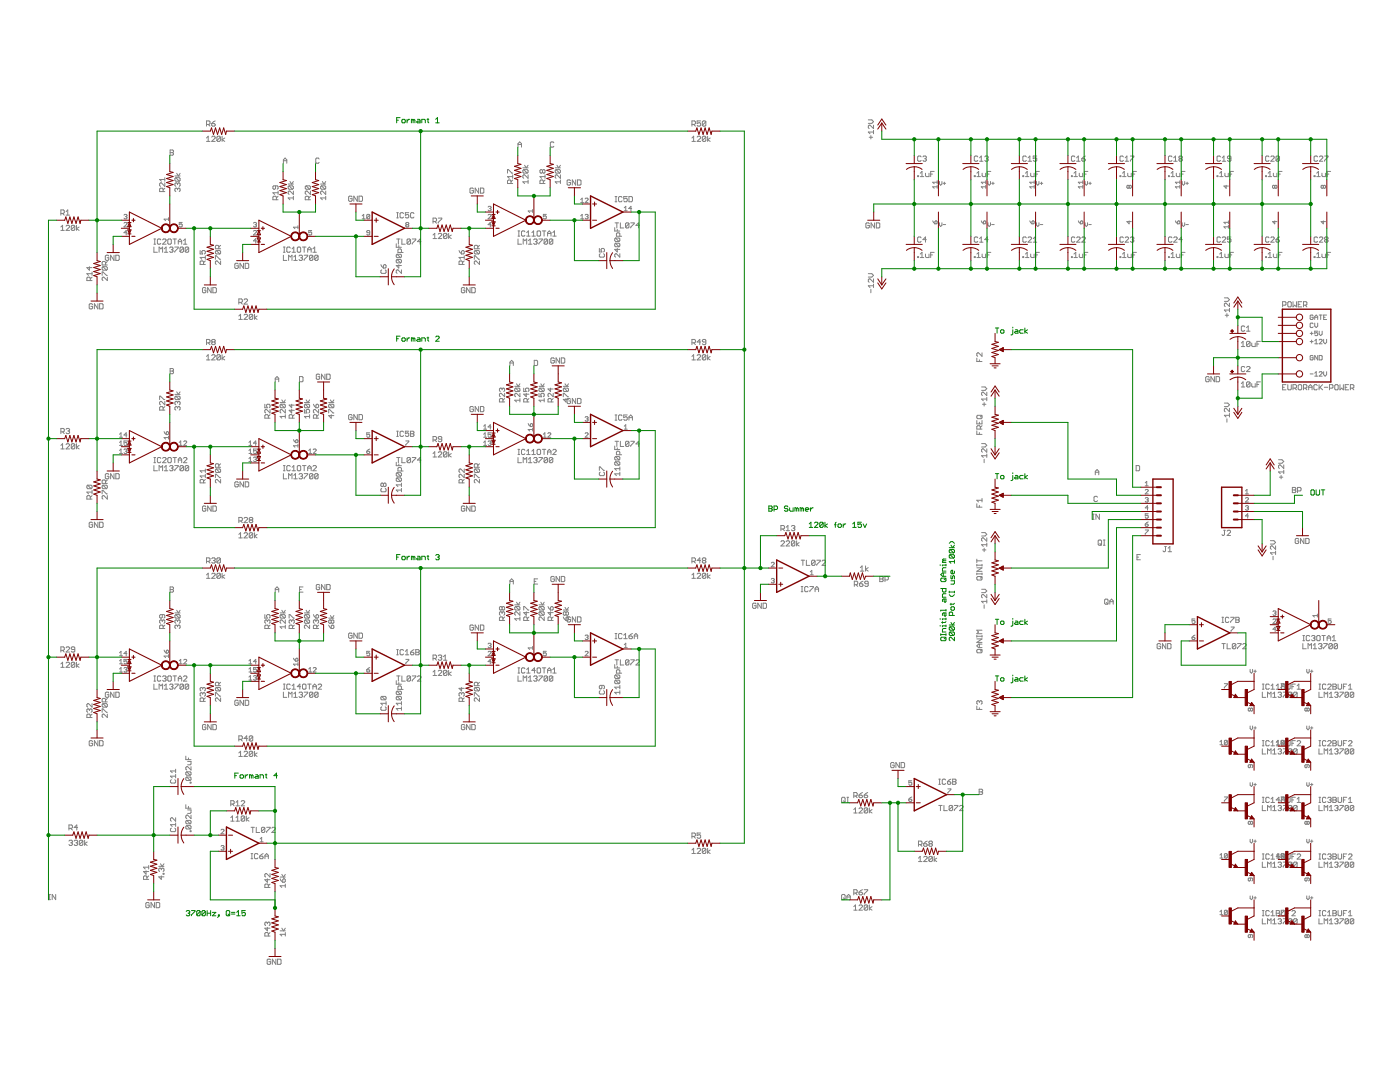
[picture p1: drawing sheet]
<svg xmlns="http://www.w3.org/2000/svg" width="279mm" height="216mm" viewBox="0 0 279 216" stroke-linecap="round" stroke-linejoin="round" font-family="sans-serif">
<g fill="none" stroke="#808080" stroke-width=".2">
<path d="M32.6 38.2v-.5l-.2-.2h-.4l-.1 .2v.5h1M32.9 36.5v.7l-.7-.7-.3 .2v.3l.1 .2M32.9 37.5l-.3 .4M32.9 35.5v.7M32.9 35.8h-1l.3 .4M34 29.9h.5l.1 .2-.1 .4 .1 .3-.1 .2h-.5zM34 30.5h.5M34.9 35.1h1M35.1 35.5l-.2 .1v.4l.2 .2h.7M35.1 35.5h.7l.1 .1v.4l-.1 .2M35.1 35.5l.7 .7M35.3 34.6l.3 .5 .3-.5"/>
<path d="M35.4 37.7l-.1-.2-.4 .2v.4l.2 .1M35.4 36.7l-.1-.2-.4 .2v.3l.2 .2M35.4 37.7l.2-.2 .3 .2v.4l-.1 .1M35.4 36.7v.2M35.4 37.7v.2M35.4 36.7l.2-.2 .3 .2v.3l-.1 .2M41.2 27.5l.4-.3v1M41.2 28.2h.7M41.2 24.8h.5l.2-.1v-.4l-.2-.2h-.5v1.1M41.6 24.8l.3 .4M42.2 27.4l.2-.2h.4l.1 .2v.1l-.7 .7h.7M42.2 24.7h.6l.1 .3-.1 .2h-.4l-.2-.2z"/>
<path d="M42.9 24.1l-.7 .6M44 27.4v.6l-.2 .2h-.3l-.2-.2M44 27.4l-.2-.2h-.3l-.2 .2v.6M44 27.4l-.7 .6M44.3 27.2v1M44.9 27.5l-.6 .4 .6 .3M55 37.1v.5l-.2 .2-.3-.2v-.3l.1-.2h.7l.2 .2v.3l-.2 .2M55.2 39.9v-.6l-.2-.1h-.4l-.1 .1v.6h1M55.5 39.2l-.3 .3M55.5 38.5h-1l.3 .3M55.5 38.1v.7M56.6 32.6v-.7l.3-.4 .3 .4v.7"/>
<path d="M56.6 32.1h.6M57.5 36.7h1M57.7 37.1h.7l.1 .2v.3l-.1 .2M57.7 37.1l-.2 .2v.3l.2 .2h.7M57.7 37.1l.7 .7M57.9 36.2l.3 .5 .3-.5M58.5 39.5h-1l.4 .4M58.5 38.1v.7l-.6-.7-.4 .2v.3l.2 .2M58.5 39.2v.7M61.1 37.1l-.2 .2v.3l.2 .2h.7M61.1 37.1h.7l.2 .2v.3l-.2 .2M61.1 37.1l.7 .7"/>
<path d="M61.6 39.9v-.6l-.2-.1h-.3l-.2 .1v.6h1.1M62 38.1v.7l-.7-.7-.4 .2v.3l.2 .2M62 39.2l-.4 .3M63.7 31.7l-.2-.2h-.3l-.2 .2v.7l.2 .2h.3l.2-.2M64 36.7h1M64.2 37.1l-.2 .2v.3l.2 .2h.6M64.2 37.1h.6l.2 .2v.3l-.2 .2M64.2 37.1l.6 .7M64.3 36.2l.4 .5 .3-.5M65 39.5h-1l.3 .4M65 38.1v.7l-.7-.7-.3 .2v.3l.2 .2M65 39.2v.7"/>
<path d="M70.3 39.3l-.2-.2h-.4l-.1 .2v.7l.1 .2h.4l.2-.2v-.4h-.4M71.3 39.1v1.1l-.7-1.1v1.1M71.6 39.1h.6l.1 .2v.7l-.1 .2h-.6zM94.5 37.7l-.2-.2h-.3l-.2 .2v.7l.2 .1h.3l.2-.1v-.4h-.4M95.5 37.5v1l-.7-1v1M95.9 37.5h.5l.2 .2v.7l-.2 .1h-.5zM101.3 34.5v-.7h.2l.7 .7h.1M102 36.6v-.5l-.2-.2h-.3l-.2 .2v.5h1M102.3 35.2h-1l.3 .4M102.3 35.9l-.3 .4M102.3 34.9v.7M103.4 29.4v-.7l.3-.4 .4 .4v.7"/>
<path d="M103.4 28.8h.7M104.4 33.5h1M104.5 33.8h.7l.2 .2v.4l-.2 .1M104.5 33.8l-.1 .2v.4l.1 .1h.7M104.5 33.8l.7 .7M104.7 33l.3 .5 .4-.5M105.4 36.3h-1l.3 .3M105.4 34.9v.7l-.7-.7-.3 .2v.3l.1 .2M105.4 35.9v.7M108.3 34l-.2-.2-.3 .2v.4l.1 .1 .4-.1M108.3 34l.1-.2 .4 .2v.4l-.2 .1-.3-.1M108.3 34v.4"/>
<path d="M108.4 36.6v-.5l-.1-.2h-.4l-.1 .2v.5h1M108.8 35.2h-1l.3 .4M108.8 35.9l-.4 .4M108.8 34.9v.7M110.5 28.5l-.1-.2h-.4l-.2 .2v.7l.2 .2h.4l.1-.2M110.8 33.5h1M111 33.8l-.2 .2v.4l.2 .1h.7M111 33.8h.7l.1 .2v.4l-.1 .1M111 33.8l.7 .7M111.1 33l.4 .5 .3-.5M111.8 36.3h-1l.3 .3M111.8 34.9v.7l-.7-.7-.3 .2v.3l.2 .2"/>
<path d="M111.8 35.9v.7M113.9 36.1l-.2-.2h-.4l-.1 .2v.7l.1 .1h.4l.2-.1v-.4h-.4M114.9 35.9v1l-.7-1v1M115.3 35.9h.5l.2 .2v.7l-.2 .1h-.5zM115.9 39.8l.3-.3v.9M116.8 39.7l.1-.2 .5 .2-.6 .7h.6M122.7 39.2h.4M122.9 39.2v1.1M124.1 39.4l-.1-.2h-.4l-.2 .2v.7l.2 .2h.4l.1-.2M125.2 39.2h-.7v.5l.5-.1 .2 .1v.4l-.2 .2h-.3l-.2-.2M125.5 39.2h.5l.2 .2v.7l-.2 .2h-.5zM138.1 27.5l.3-.3v1"/>
<path d="M138.1 28.2h.7M138.1 24.8h.5l.2-.1v-.4l-.2-.2h-.5v1.1M138.4 24.8l.4 .4M139.1 27.4l.2-.2h.4l.1 .2v.1l-.7 .7h.7M139.8 24.1h-.7v.6l.4-.2 .3 .2v.3l-.1 .2h-.4l-.2-.2M140.9 24.3l-.2-.2h-.3l-.2 .2v.7M140.9 27.4l-.2-.2h-.3l-.2 .2v.6M140.9 24.3v.7l-.2 .2h-.3l-.2-.2M140.9 27.4v.6l-.2 .2h-.3l-.2-.2M140.9 27.4l-.7 .6M140.9 24.3l-.7 .7M141.2 27.2v1"/>
<path d="M141.7 27.5l-.5 .4 .5 .3M173.3 23.9h.7l.3 .4-.3 .3h-.7M173.5 27.4h.7M173.8 27.1v.6M174.3 26.4h-1l.3 .3M174.3 25v.7l-.7-.7h-.1l-.2 .1v.4l.2 .2M174.3 26v.7M183.1 35.1h.2v.1h-.2zM183.7 35.2h.7M183.7 34.6l.3-.4v1M183.8 31.3l-.1-.2h-.4l-.2 .2v.7l.2 .2h.4l.1-.2M184.2 31.3l.2-.2h.3l.2 .2-.2 .4"/>
<path d="M184.5 31.7h.2M184.7 34.6v.5l.2 .1h.5v-.6M184.7 31.7l.2 .1-.2 .4h-.3l-.2-.2M185.7 34.7h.4M186.4 34.2h-.7v1M187 37.3h-.9l.3 .3M187 36.4h-.9l.3 .3M187 36.1v.6M187 37v.6M187.5 36.2v.5l.2 .3 .3-.3v-.5M188.2 36.6h.5M188.5 36.3v.5"/>
<path d="M194.4 35.1h.2v.1h-.2zM195 35.2h.7M195 34.6l.3-.4v1M195.1 31.3l-.1-.2h-.4l-.2 .2v.7l.2 .2h.4l.1-.2M195.5 32.2h.7M195.5 31.5l.3-.4v1.1M196 34.6v.5l.2 .1h.5v-.6M196.5 31.3l.2-.2h.3l.2 .2-.2 .4M196.7 37.3h-.9l.3 .3M196.7 36.1v.6M196.7 37v.6M196.7 36.4h-.9l.3 .3"/>
<path d="M196.9 31.7h.1M197 34.7h.4M197 31.7l.2 .1-.2 .4h-.3l-.2-.2M197.2 36.2v.5l.2 .3 .3-.3v-.5M197.7 34.2h-.7v1M197.9 36.6h.5M198.2 36.3v.5M204.1 35.1h.2v.1h-.2zM204.7 35.2h.6M204.7 34.6l.3-.4v1M204.8 31.3l-.1-.2h-.4l-.2 .2v.7l.2 .2h.4l.1-.2M205.2 32.2h.7"/>
<path d="M205.2 31.5l.3-.4v1.1M205.7 34.6v.5l.2 .1h.5v-.6M206.4 37.3h-.9l.3 .3M206.4 36.4h-.9l.3 .3M206.4 36.1v.6M206.4 37v.6M206.7 34.7h.4M206.9 36.2v.5l.2 .3 .2-.3v-.5M206.9 31.1h-.7v.6l.4-.2 .3 .2v.3l-.2 .2h-.3l-.2-.2M207.4 34.2h-.7v1M207.6 36.6h.5M207.9 36.3v.5"/>
<path d="M213.8 35.1h.2v.1h-.2zM214.3 35.2h.7M214.3 34.6l.4-.4v1M214.5 31.3l-.2-.2h-.3l-.2 .2v.7l.2 .2h.3l.2-.2M214.9 32.2h.7M214.9 31.5l.3-.4v1.1M215.4 34.6v.5l.2 .1h.5v-.6M215.9 31.7h.5l.2 .3-.2 .2h-.3l-.2-.2zM216.1 36.1v.6M216.1 37v.6M216.1 37.3h-.9l.3 .3M216.1 36.4h-.9l.3 .3"/>
<path d="M216.4 34.7h.4M216.6 36.2v.5l.2 .3 .2-.3v-.5M216.6 31.1l-.7 .6M217.1 34.2h-.7v1M217.3 36.6h.5M217.6 36.3v.5M223.5 35.1h.2v.1h-.2zM224 35.2h.7M224 34.6l.4-.4v1M224.2 31.3l-.2-.2h-.3l-.2 .2v.7l.2 .2h.3l.2-.2M224.6 32.2h.6M224.6 31.5l.3-.4v1.1"/>
<path d="M225.1 34.6v.5l.1 .1h.6v-.6M225.3 37.1l-.1-.1-.3 .1 .1 .5 .3-.2M225.3 37.1l.2-.1 .3 .1-.2 .5-.3-.2M225.3 37.1v.3M225.6 31.1h.7l-.7 1.1M226.1 34.7h.4M226.8 34.2h-.7v1M233.2 35.1h.2v.1h-.2zM233.7 35.2h.7M233.7 34.6l.4-.4v1M233.9 31.3l-.2-.2h-.3l-.2 .2v.7l.2 .2h.3l.2-.2M234.2 32.2h.7"/>
<path d="M234.2 31.5l.4-.4v1.1M234.8 34.6v.5l.1 .1h.6v-.6M235.5 36.1v.6M235.5 37v.6M235.5 37.3h-.9l.3 .3M235.5 36.4h-.9l.3 .3M235.5 31.7l-.2-.2 .2-.4h.3l.2 .2-.2 .4M235.5 31.7l-.2 .1 .2 .4h.3l.2-.2-.2-.3M235.5 31.7h.3M235.8 34.7h.3M235.9 36.2v.5l.3 .3 .2-.3v-.5M236.5 34.2h-.7v1"/>
<path d="M236.7 36.6h.5M236.9 36.3v.5M242.9 35.1h.2v.1h-.2zM243.4 35.2h.7M243.4 34.6l.4-.4v1M243.6 31.3l-.2-.2h-.3l-.2 .2v.7l.2 .2h.3l.2-.2M243.9 32.2h.7M243.9 31.5l.4-.4v1.1M244.5 34.6v.5l.1 .1h.5v-.6M244.7 37v.6l-.4-.5h.9M245.5 34.7h.3M245.7 31.7h-.6l-.1-.2 .1-.4h.4l.2 .2v.7l-.2 .2h-.4l-.1-.2"/>
<path d="M246.2 34.2h-.7v1M252.6 35.1h.2v.1h-.2zM253.1 35.2h.7M253.1 34.6l.3-.4v1M253.3 31.3l-.2-.2h-.3l-.2 .2v.7l.2 .2h.3l.2-.2M253.6 31.3l.2-.2h.3l.2 .2v.2l-.7 .7h.7M254.1 34.6v.5l.2 .1h.5v-.6M254.4 37.1l-.1-.1-.3 .1 .1 .5 .3-.2M254.4 37.1l.2-.1 .2 .1-.1 .5-.3-.2M254.4 37.1v.3M255.2 34.7h.3M255.4 31.3l-.2-.2h-.4l-.1 .2v.7"/>
<path d="M255.4 31.3v.7l-.2 .2h-.4l-.1-.2M255.4 31.3l-.7 .7M255.9 34.2h-.7v1M262.3 35.1h.1v.1h-.1zM262.8 35.2h.7M262.8 34.6l.3-.4v1M263 31.3l-.2-.2h-.4l-.1 .2v.7l.1 .2h.4l.2-.2M263.3 31.3l.2-.2h.3l.2 .2v.2l-.7 .7h.7M263.8 34.6v.5l.2 .1h.5v-.6M264.1 37.1l-.2-.1-.2 .1 .1 .5 .3-.2M264.1 37.1l.1-.1 .3 .1-.1 .5-.3-.2M264.1 37.1v.3"/>
<path d="M264.4 31.1h.6l-.6 1.1M264.9 34.7h.3M265.6 34.2h-.7v1M12.1 45.3l.4-.3v1M12.1 46h.7M12.1 42.6h.6l.1-.2v-.3l-.1-.2h-.6v1M12.5 42.6l.3 .3M13.2 45.1l.2-.1h.3l.2 .1v.2l-.7 .7h.7M13.2 42.2l.3-.3v1M13.2 42.9h.7M14.9 45.1v.7l-.1 .2h-.4l-.2-.2M14.9 45.1l-.1-.1h-.4l-.2 .1v.7"/>
<path d="M14.9 45.1l-.7 .7M15.3 45v1M15.8 45.3l-.5 .3 .5 .4M17.8 53.2v.7l-.5-.5h1.1M18 56v-.5l-.2-.2h-.3l-.2 .2v.5h1.1M18.4 54.6h-1.1l.4 .3M18.4 55.3l-.4 .3M18.4 54.3v.6M20.4 54.9v-.6l1 .6M20.6 53.2h.7l.1 .2v.3l-.1 .2M20.6 53.2l-.2 .2v.3l.2 .2h.7M20.6 53.2l.7 .7"/>
<path d="M21.1 52.9v-.6l-.2-.1h-.3l-.2 .1v.6h1M21.4 55.3v.7l-.7-.7-.3 .2v.3l.2 .2M21.4 52.2l-.3 .3M21.7 51.1l-.2-.2h-.3l-.2 .2v.7l.2 .2h.3l.2-.2v-.4h-.3M22.8 50.9v1.1l-.7-1.1v1.1M23.1 50.9h.5l.2 .2v.7l-.2 .2h-.5zM24.7 44.5l.2-.1 .4 .1-.6 .8h.6M24.7 42.9l.5-.1 .1 .1-.1 .3M25 43.2h.2M25.2 43.2l.1 .2-.1 .3-.5-.2M25.3 46.4h-.6l.5-.4v.9M30.7 48.7h.4"/>
<path d="M30.7 47.7h.4M30.7 49.3v1h.7M30.9 47.7v1M31.7 50.3v-1l.4 .4 .3-.4v1M32.1 47.9l-.2-.2h-.3l-.2 .2v.7l.2 .1h.3l.2-.1M32.4 47.9l.2-.2h.4l.1 .2v.1l-.7 .7h.7M32.8 50.3h.7M32.8 49.7l.3-.4v1M33.6 43.7h-.9l.3 .3M33.6 43.4v.6M33.7 47.7h.3l.2 .2v.7l-.2 .1h-.3l-.2-.1v-.7zM33.8 49.5l.2-.2h.4l.1 .2-.1 .3"/>
<path d="M34.2 49.8h.2M34.4 49.8l.1 .2-.1 .3h-.4l-.2-.1M34.5 47.7h.7M34.9 49.3h.7v.2l-.7 .7v.1M34.9 47.7v1M35.6 48.2h.7M35.6 48.7v-.7l.3-.3 .4 .3v.7M36.4 44.4h-.6v.4l.4-.1 .2 .4-.2 .2-.4-.2M36.6 48.7h.7M36.6 49.5v.7l-.2 .1h-.3l-.2-.1M36.6 49.5l-.2-.2h-.3l-.2 .2v.7M36.6 48l.4-.3v1"/>
<path d="M36.6 49.5l-.7 .7M37.7 49.5v.7l-.2 .1h-.4l-.1-.1M37.7 49.5l-.2-.2h-.4l-.1 .2v.7M37.7 49.5l-.7 .7M39.9 50v.7h.5l-.1-.4 .1-.3h.4l.2 .2v.3l-.2 .2M40.6 52.8v-.6l-.2-.1h-.3l-.2 .1v.6h1.1M41 51.4h-1.1l.4 .3M41 52.1l-.4 .3M41 51v.7M41.1 57.6l-.2-.2h-.3l-.2 .2v.7l.2 .1h.3l.2-.1v-.4h-.4M42.1 57.4v1l-.7-1v1M42.5 57.4h.5l.2 .2v.7l-.2 .1h-.5z"/>
<path d="M43 51.7v-.7l1 .7M43.2 50h.7l.1 .2v.3l-.1 .2M43.2 50l-.2 .2v.3l.2 .2h.7M43.2 50l.7 .7M43.7 49.6v-.5l-.2-.1h-.3l-.2 .1v.5h1M44 52.1v.7l-.7-.7-.3 .1v.4l.2 .2M44 49l-.3 .3M47.6 52.7l-.2-.2h-.4l-.1 .2v.7l.1 .2h.4l.2-.2v-.4h-.4M48.6 52.5v1.1l-.7-1.1v1.1M48.7 59.8l.2-.2h.3l.2 .2v.2l-.7 .7h.7M48.9 52.5h.6l.1 .2v.7l-.1 .2h-.6zM50.6 44.5l.4-.1 .2 .1-.2 .3"/>
<path d="M50.6 46.1l.1-.1 .5 .1-.6 .8h.6M50.9 44.8h.1M51 44.8l.2 .2-.2 .3-.4-.2M51.2 48.1h-.6l.4-.5v.9M56.6 50.9v1.1h.6M56.6 50.3h.3M56.6 49.3h.3M56.7 49.3v1M57.6 52v-1.1l.3 .4 .4-.4v1.1M57.9 49.5l-.1-.2h-.4l-.2 .2v.7l.2 .1h.4l.1-.1M58.3 50.3h.7M58.3 49.7l.3-.4v1"/>
<path d="M58.6 52h.7M58.6 51.3l.4-.4v1.1M59.5 45.3h-.9l.3 .3M59.5 45v.6M59.5 49.3h.3l.2 .2v.7l-.2 .1h-.3l-.2-.1v-.7zM59.7 51.1l.1-.2h.4l.2 .2-.2 .3M60 51.4h.2M60.2 51.4l.2 .2-.2 .4h-.4l-.1-.2M60.4 49.3h.7M60.7 50.9h.7v.2l-.7 .7v.2M60.7 49.3v1M61.4 50.3v-.6l.3-.4 .4 .4v.6"/>
<path d="M61.4 49.8h.7M62.2 46h-.6v.4l.3-.1 .3 .1-.1 .5-.5-.2M62.4 51.1v.7l-.1 .2h-.4l-.1-.2M62.4 51.1l-.1-.2h-.4l-.1 .2v.7M62.4 51.1l-.6 .7M62.4 49.7l.4-.4v1M62.4 50.3h.7M63.5 51.1v.7l-.2 .2h-.3l-.2-.2M63.5 51.1l-.2-.2h-.3l-.2 .2v.7M63.5 51.1l-.7 .7M72.3 43.7h.6M72.3 43.1l.3-.3v.9"/>
<path d="M73.8 46.4h-.5l-.1-.1 .1-.3 .5 .1v.6l-.2 .2-.4-.2M73.8 42.9v.6l-.2 .2-.4-.2M73.8 42.9l-.6 .6M73.8 42.9l-.2-.1-.4 .1v.6M76 52.8l.5 .7M76.2 53.8l-.2 .2v.4l.2 .1h.7l.1-.1v-.4l-.1-.2M76.5 53l.4-.2 .1 .2v.3l-.1 .2h-.4zM79.1 48.6v.7h1M79.2 47.7h.6M79.2 43.5h.3M79.2 42.4h.3M79.2 50.7l-.1 .2v.3l.1 .2h.7"/>
<path d="M79.2 50.7h.7l.2 .2v.3l-.2 .2M79.2 51.8h.7l.2 .1v.4l-.2 .2M79.2 51.8l-.1 .1v.4l.1 .2h.7M79.2 51.8l.7 .7M79.2 50.7l.7 .7M79.3 42.4v1.1M79.5 47.7v1M79.6 52.8v.7l-.5-.5h1M79.6 49v.3M80.1 50.4v-.5l-.2-.2h-.3l-.2 .2v.5h1.1M80.1 53.8v.7l-.7-.7-.3 .2v.4l.1 .1M80.2 47.7v1h.7"/>
<path d="M80.5 42.6l-.1-.2h-.4l-.2 .2v.7l.2 .2h.4l.1-.2M81.1 44.8l-.1-.1 .1-.3 .5 .1-.2 .3M81.1 44.8h.3M81.1 44.8l-.1 .2 .1 .3 .5-.2-.2-.3M81.6 42.4h-.7v.6l.3-.2 .4 .2v.3l-.2 .2h-.3l-.2-.2M81.9 47.9v.7l-.2 .1h-.3l-.2-.1M81.9 47.9l-.2-.2h-.3l-.2 .2v.7M81.9 47.9l-.7 .7M82.3 47.7h.7l-.7 1M82.6 42.6l-.2-.2h-.3l-.2 .2v.7l.2 .2h.3l.2-.2M84 48.2h-.7l.5-.5v1M86.4 46.9l.4-.3v1"/>
<path d="M86.4 47.6h.7M86.4 44.2h.5l.2-.2v-.3l-.2-.2h-.5v1M86.8 44.2l.3 .3M87.5 46.7l.1-.1h.4l.2 .1v.2l-.7 .7h.7M87.5 43.5h.7l-.7 1M89.2 46.7v.7l-.2 .2h-.3l-.2-.2M89.2 46.7l-.2-.1h-.3l-.2 .1v.7M89.2 46.7l-.7 .7M89.5 46.6v1M90.1 46.9l-.6 .3 .6 .4M91.6 50l.5 .7M92.1 50.2l.4-.2 .1 .2v.3l-.1 .2h-.4z"/>
<path d="M92.3 52.8v-.6l-.2-.1h-.3l-.2 .1v.6h1M92.6 51.4h-1l.3 .3M92.6 52.1l-.3 .3M92.6 51v.7M92.8 57.6l-.2-.2h-.4l-.1 .2v.7l.1 .1h.4l.2-.1v-.4h-.4M93.8 57.4v1l-.7-1v1M94.1 57.4h.6l.1 .2v.7l-.1 .1h-.6zM94.7 51.7v-.7l1 .7M94.8 50l-.1 .2v.3l.1 .2h.7M94.8 50h.7l.2 .2v.3l-.2 .2M94.8 50l.7 .7M95.4 49.6v-.5l-.2-.1h-.4l-.1 .1v.5h1"/>
<path d="M95.7 52.1v.7l-.7-.7-.3 .1v.4l.1 .2M95.7 49l-.3 .3M97.4 41.3l.5-.1 .1 .1-.1 .3M97.4 42.9l.2-.1 .4 .1-.6 .8h.6M97.7 41.6h.2M97.9 41.6l.1 .2-.1 .3-.5-.2M98 44.8h-.6l.5-.4v.9M103.4 47.7v1h.7M103.4 46.1h.3M103.4 47.1h.3M103.5 46.1v1M104.4 48.7v-1l.4 .3 .3-.3v1"/>
<path d="M104.8 46.2l-.2-.1h-.4l-.1 .1v.7l.1 .2h.4l.2-.2M105.1 47.1h.7M105.1 46.4l.4-.3v1M105.5 48.7h.7M105.5 48l.3-.3v1M106.2 47.1h.6M106.2 46.4l.3-.3v1M106.3 42.1h-.9l.3 .3M106.3 41.8v.6M106.5 47.9l.2-.2h.3l.2 .2-.2 .3M106.8 48.2h.2M107 48.2l.2 .2-.2 .3h-.3l-.2-.1"/>
<path d="M107.4 46.1h.3l.2 .1v.7l-.2 .2h-.3l-.2-.2v-.7zM107.5 47.7h.7l-.7 1M108.2 46.1h.7M108.6 46.1v1M109 42.8h-.6v.4l.3-.1 .3 .1-.1 .5-.5-.2M109.3 47.9v.7l-.2 .1h-.3l-.2-.1M109.3 47.9l-.2-.2h-.3l-.2 .2v.7M109.3 47.9l-.7 .7M109.3 47.1v-.7l.3-.3 .4 .3v.7M109.3 46.6h.7M110.3 47.9v.7l-.2 .1h-.3l-.2-.1M110.3 47.9l-.2-.2h-.3l-.2 .2v.7"/>
<path d="M110.3 47.9l-.7 .7M110.3 46.4l.4-.3v1M110.3 47.1h.7M115.9 43.7h.6M115.9 43.1l.3-.3v.9M115.9 40.4h.6M116.8 42.9l.4-.1 .2 .1-.2 .3M117.1 43.2h.1M117.2 43.2l.2 .2-.2 .3-.4-.2M119.6 49.6v.7h.5l-.1-.4 .1-.3h.4l.1 .2v.3l-.1 .2M119.8 50.6l-.2 .2v.3l.2 .2h.7l.1-.2v-.3l-.1-.2M122.7 45.4v.7h1"/>
<path d="M122.7 44.5h.7M122.7 40.3h.4M122.9 47.5l-.2 .2v.3l.2 .2h.6M122.9 47.5h.6l.2 .2v.3l-.2 .2M122.9 48.5h.6l.2 .2v.4l-.2 .1M122.9 48.5l-.2 .2v.4l.2 .1h.6M122.9 48.5l.6 .7M122.9 47.5l.6 .7M123.1 44.5v1M123.2 49.6v.7l-.5-.5h1M123.2 45.8v.3M123.7 47.1v-.5l-.2-.1h-.3l-.2 .1v.5h1.1"/>
<path d="M123.7 50.6v.7l-.7-.7-.3 .2v.3l.2 .2M123.8 44.5v1h.7M124.6 42.1h.6M124.6 41.5l.3-.3v.9M125.5 44.6l-.2-.1h-.3l-.2 .1v.7M125.5 44.6v.7l-.2 .2h-.3l-.2-.2M125.5 44.6l-.7 .7M125.9 44.5h.7l-.7 1M126.1 41.6h-.6l.4-.4v.9M127.6 45h-.7l.5-.5v1M173.3 54.6h.7l.3 .3-.3 .4h-.7M173.5 44.6l-.2-.1h-.3l-.2 .1v.7l.2 .2h.3l.2-.2v-.3h-.4"/>
<path d="M173.8 57.7v.7M174.3 55.6v.7l-.7-.7h-.1l-.2 .2v.4l.2 .1M174.3 56.7v.7M174.3 57h-1l.3 .4M174.5 44.5v1l-.7-1v1M174.9 44.5h.5l.2 .1v.7l-.2 .2h-.5zM183.1 51.2h.2v.2h-.2zM183.7 50.7l.3-.3v1M183.7 51.4h.7M183.8 47.5l-.1-.2h-.4l-.2 .2v.7l.2 .1h.4l.1-.1M184.7 50.7v.5l.2 .2h.5v-.7M184.9 47.8h-.7l.5-.5v1"/>
<path d="M185.7 50.9h.4M186.1 44.1l.5 .6M186.4 50.4h-.7v1M186.6 44.2l.3-.1 .1 .4-.4 .2zM187.5 44.4v.5l.2 .3 .3-.3v-.5M188.2 44.8h.5M194.4 51.2h.2v.2h-.2zM195 51.4h.7M195 50.7l.3-.3v1M195.1 47.5l-.1-.2h-.4l-.2 .2v.7l.2 .1h.4l.1-.1M195.5 48.3h.7M195.5 47.6l.3-.3v1"/>
<path d="M195.8 44.1l.5 .6M196 50.7v.5l.2 .2h.5v-.7M196.3 44.2l.3-.1 .1 .4-.4 .2zM197 50.9h.4M197.2 44.4v.5l.2 .3 .3-.3v-.5M197.2 47.8h-.7l.5-.5v1M197.7 50.4h-.7v1M197.9 44.8h.5M204.1 51.2h.2v.2h-.2zM204.7 51.4h.6M204.7 50.7l.3-.3v1M204.8 47.5l-.1-.2h-.4l-.2 .2v.7l.2 .1h.4l.1-.1"/>
<path d="M205.2 47.5l.1-.2h.4l.2 .2v.1l-.7 .7h.7M205.5 44.1l.5 .6M205.7 50.7v.5l.2 .2h.5v-.7M206 44.2l.2-.1 .2 .4-.4 .2zM206.2 48.3h.7M206.2 47.6l.4-.3v1M206.7 50.9h.4M206.9 44.4v.5l.2 .3 .2-.3v-.5M207.4 50.4h-.7v1M207.6 44.8h.5M213.8 51.2h.2v.2h-.2zM214.3 51.4h.7"/>
<path d="M214.3 50.7l.4-.3v1M214.5 47.5l-.2-.2h-.3l-.2 .2v.7l.2 .1h.3l.2-.1M214.9 47.5l.1-.2h.4l.2 .2v.1l-.7 .7h.7M215.2 44.1l.4 .6M215.4 50.7v.5l.2 .2h.5v-.7M215.6 44.2l.3-.1 .2 .4-.5 .2zM215.9 47.5l.2-.2h.3l.2 .2v.1l-.7 .7h.7M216.4 50.9h.4M216.6 44.4v.5l.2 .3 .2-.3v-.5M217.1 50.4h-.7v1M217.3 44.8h.5M223.5 51.2h.2v.2h-.2z"/>
<path d="M224 51.4h.7M224 50.7l.4-.3v1M224.2 47.5l-.2-.2h-.3l-.2 .2v.7l.2 .1h.3l.2-.1M224.6 47.5l.1-.2h.4l.1 .2v.1l-.6 .7h.6M225.1 50.7v.5l.1 .2h.6v-.7M225.3 44.1v.6l-.4-.5h.9M225.6 47.5l.2-.2h.3l.2 .2-.2 .3M225.9 47.8h.2M226.1 50.9h.4M226.1 47.8l.2 .2-.2 .3h-.3l-.2-.1M226.8 50.4h-.7v1M233.2 51.2h.2v.2h-.2z"/>
<path d="M233.7 51.4h.7M233.7 50.7l.4-.3v1M233.9 47.5l-.2-.2h-.3l-.2 .2v.7l.2 .1h.3l.2-.1M234.2 47.5l.2-.2h.4l.1 .2v.1l-.7 .7h.7M234.6 44.1l.4 .6M234.8 50.7v.5l.1 .2h.6v-.7M235 44.2l.3-.1 .2 .4-.5 .2zM235.8 50.9h.3M235.9 44.4v.5l.3 .3 .2-.3v-.5M236 47.8h-.7l.5-.5v1M236.5 50.4h-.7v1M236.7 44.8h.5"/>
<path d="M242.9 51.2h.2v.2h-.2zM243.4 51.4h.7M243.4 50.7l.4-.3v1M243.6 47.5l-.2-.2h-.3l-.2 .2v.7l.2 .1h.3l.2-.1M243.9 47.5l.2-.2h.4l.1 .2v.1l-.7 .7h.7M244.3 59.4h.7l.4 .4-.4 .3h-.7M244.5 50.7v.5l.1 .2h.5v-.7M245.2 45.3h-.9l.3 .3M245.2 44.1v.6M245.2 45v.6M245.2 44.4h-.9l.3 .3M245.5 50.9h.3"/>
<path d="M245.7 47.3h-.7v.5l.3-.2 .4 .2v.4l-.2 .1h-.4l-.1-.1M246.2 50.4h-.7v1M252.6 51.2h.2v.2h-.2zM253.1 51.4h.7M253.1 50.7l.3-.3v1M253.3 47.5l-.2-.2h-.3l-.2 .2v.7l.2 .1h.3l.2-.1M253.6 47.5l.2-.2h.3l.2 .2v.1l-.7 .7h.7M254.1 50.7v.5l.2 .2h.5v-.7M254.4 44.1v.6l-.4-.5h.8M254.7 47.8h.5l.2 .4-.2 .1h-.4l-.1-.1zM255.2 50.9h.3M255.4 47.3l-.7 .5"/>
<path d="M255.9 50.4h-.7v1M262.3 51.2h.1v.2h-.1zM262.8 51.4h.7M262.8 50.7l.3-.3v1M263 47.5l-.2-.2h-.4l-.1 .2v.7l.1 .1h.4l.2-.1M263.3 47.5l.2-.2h.3l.2 .2v.1l-.7 .7h.7M263.8 50.7v.5l.2 .2h.5v-.7M264.1 44.1v.6l-.4-.5h.8M264.5 47.8l-.1-.2 .1-.3h.4l.1 .2-.1 .3M264.5 47.8l-.1 .2 .1 .3h.4l.1-.1-.1-.4M264.5 47.8h.4M264.9 50.9h.3"/>
<path d="M265.6 50.4h-.7v1M18.5 60.8l-.2-.2h-.3l-.2 .2v.7l.2 .1h.3l.2-.1v-.4h-.4M19.5 60.6v1l-.7-1v1M19.9 60.6h.5l.2 .2v.7l-.2 .1h-.5zM31.9 79.7v-.6l1 .6M34 73.5h.5l.1 .2-.1 .3 .1 .4-.1 .2h-.5zM34 74h.5M34.9 78.7h1M35.1 79.1l-.2 .1v.4l.2 .1h.7M35.1 79.1h.7l.1 .1v.4l-.1 .1M35.1 79.1l.7 .6M35.3 78.2l.3 .5 .3-.5"/>
<path d="M41.2 71.1l.4-.3v1M41.2 71.8h.7M41.2 68.4h.5l.2-.2v-.3l-.2-.2h-.5v1.1M41.6 68.4l.3 .4M42.2 71l.2-.2h.4l.1 .2v.1l-.7 .7h.7M42.4 68.2l-.2-.1 .2-.4h.4l.1 .2-.1 .3M42.4 68.2l-.2 .2 .2 .4h.4l.1-.2-.1-.4M42.4 68.2h.4M44 71l-.2-.2h-.3l-.2 .2v.6M44 71v.6l-.2 .2h-.3l-.2-.2M44 71l-.7 .6M44.3 70.8v1"/>
<path d="M44.9 71.1l-.6 .4 .6 .3M47.7 63.1l.3-.4v1M47.7 63.7h.7M47.7 60.3h.5l.2-.1v-.4l-.2-.2h-.5v1.1M48 60.3l.4 .4M48.7 62.9l.2-.2h.3l.2 .2v.2l-.7 .6h.7M50.4 62.9v.7l-.1 .1h-.4l-.2-.1M50.4 62.9l-.1-.2h-.4l-.2 .2v.7M50.4 62.9l-.7 .7M50.8 62.7v1M51.3 63.1l-.5 .3 .5 .3M54.9 75.6h.7"/>
<path d="M54.9 76.2v-.7l.4-.4 .3 .4v.7M56.2 79.8l.4 .5 .3-.5M59.8 75.1h.5l.2 .2v.7l-.2 .2h-.5zM61.1 79.8l.3 .5 .4-.5M63.8 74.8l-.2-.1h-.3l-.2 .1v.7l.2 .2h.3l.2-.2v-.3h-.3M64.9 74.7v1l-.7-1v1M65.2 74.7h.5l.2 .1v.7l-.2 .2h-.5zM65.9 79.8l.4 .5 .3-.5M100.2 77.6l.2-.2 .3 .2v.4l-.2 .1M100.2 77.6l-.2-.2-.3 .2v.4l.1 .1M100.2 77.6v.2M100.7 78.5v.7l-.7-.7-.3 .2v.3l.1 .2"/>
<path d="M100.7 79.5l-.3 .4M101.8 72.4h.6M101.8 72.9v-.6l.3-.4 .3 .4v.6M102.7 77.1h1.1M102.9 77.4l.7 .7M102.9 77.4h.7l.2 .2v.4l-.2 .1M102.9 77.4l-.2 .2v.4l.2 .1h.7M103.1 76.6l.3 .5 .4-.5M103.8 79.9h-1.1l.4 .3M103.8 78.5v.7l-.7-.7-.4 .2v.3l.2 .2M103.8 79.5v.7M104.5 77.4v.7h.5l-.1-.5 .1-.2h.4l.2 .2v.4l-.2 .1"/>
<path d="M105 78.5v.7l-.5-.5h1.1M105.6 79.5l-.4 .4M106.6 71.9h.5l.2 .2v.7l-.2 .1h-.5zM107.6 78.5v.7h.5l-.2-.4 .2-.3h.3l.2 .2v.3l-.2 .2M107.6 77.1h1M107.7 77.4l-.1 .2v.4l.1 .1h.7M107.7 77.4h.7l.2 .2v.4l-.2 .1M107.7 77.4l.7 .7M107.9 76.6l.4 .5 .3-.5M108.6 79.9h-1l.3 .3M108.6 79.5v.7M109.9 77.4v.7l-.5-.5h1"/>
<path d="M110.4 78.5v.7l-.7-.7-.3 .2v.3l.1 .2M110.4 79.5l-.4 .4M110.6 71.6l-.1-.2h-.4l-.2 .2v.7l.2 .2h.4l.1-.2v-.4h-.3M111.7 71.4v1.1l-.7-1.1v1.1M112 71.4h.5l.2 .2v.7l-.2 .2h-.5zM112.4 79.2v-.7l1.1 .7M112.4 77.1h1.1M112.6 77.4l-.2 .2v.4l.2 .1h.7M112.6 77.4h.7l.2 .2v.4l-.2 .1M112.6 77.4l.7 .7M112.8 76.6l.3 .5 .4-.5M112.9 79.5v.7l-.5-.5h1.1"/>
<path d="M113.9 79.7l-.2-.2h-.4l-.1 .2v.7l.1 .1h.4l.2-.1v-.4h-.4M114.9 79.5v1l-.7-1v1M115.3 79.5h.5l.2 .2v.7l-.2 .1h-.5zM138.1 71.1l.3-.3v1M138.1 71.8h.7M138.1 68.4h.5l.2-.2v-.3l-.2-.2h-.5v1.1M138.4 68.4l.4 .4M139.1 71l.2-.2h.4l.1 .2v.1l-.7 .7h.7M139.8 68.2h-.7l.6-.5v1.1M140.9 68.2h-.5l-.2-.1 .2-.4h.3l.2 .2v.7l-.2 .2h-.3l-.2-.2M140.9 71l-.2-.2h-.3l-.2 .2v.6M140.9 71v.6l-.2 .2h-.3l-.2-.2"/>
<path d="M140.9 71l-.7 .6M141.2 70.8v1M141.7 71.1l-.5 .4 .5 .3M194.9 71.5v.6h1.1M195.5 71.8v.3M195.9 77.2h.7l.3 .4-.3 .3h-.7M196 70.4v.7l-.7-.7-.4 .2v.3l.2 .2M196.9 78.3v.6l-.7-.6-.3 .1v.4l.2 .1M196.9 79.3v.7M196.9 79.6h-1l.3 .4M241.3 75.3l-.1-.2h-.4l-.2 .2v.7l.2 .2h.4l.1-.2v-.4h-.3M242.4 75.1v1.1l-.7-1.1v1.1"/>
<path d="M242.7 75.1h.5l.2 .2v.7l-.2 .2h-.5zM244.5 62.9h.7M244.9 62.6v.7M245.4 60.5v.7l-.7-.7-.4 .2v.3l.2 .2M245.4 61.5v.7M245.4 61.9h-1.1l.4 .3M247.7 68.5l.4-.4v1.1M247.7 76.5l.4-.3v1M247.7 69.2h.7M247.7 77.2h.7M248.4 65.2l-.2-.2h-.3l-.2 .2v.7l.2 .2h.3l.2-.2M248.4 73.3l-.2-.2h-.3l-.2 .2v.7l.2 .1h.3l.2-.1"/>
<path d="M248.8 73.3l.1-.2h.4l.2 .2v.2l-.7 .6h.7M248.8 66.1h.7M248.8 65.4l.3-.4v1.1M249.5 68.3v.7l-.2 .2h-.4l-.1-.2M249.5 68.3l-.2-.2h-.4l-.1 .2v.7M249.5 76.4l-.2-.2h-.4l-.1 .2v.6M249.5 76.4v.6l-.2 .2h-.4l-.1-.2M249.5 68.3l-.7 .7M249.5 76.4l-.7 .6M249.8 68.5v.5l.2 .2h.5v-.7M249.8 76.5v.5l.2 .2h.5v-.7M250.8 68.6h.4"/>
<path d="M250.8 76.7h.4M251.5 68.1h-.7v1.1M251.5 76.2h-.7v1M256 60.9h.5l.1-.2v-.3l-.1-.2h-.5v1M256 77.3h.3M256.6 76.8h-.6v1h.6M257 76.8v.8l.2 .2h.3l.2-.2v-.8M257 60.4l.2-.2h.3l.2 .2v.7l-.2 .1h-.3l-.2-.1zM258 77.4h.6l.1-.1v-.4l-.1-.1h-.6v1M258 60.2v1l.4-.3 .3 .3v-1M258.4 77.4l.3 .4M259.1 76.9l.2-.1h.3l.2 .1v.7l-.2 .2h-.3l-.2-.2z"/>
<path d="M259.1 60.7h.3M259.8 60.2h-.7v1h.7M260.1 77.4h.5l.2-.1v-.4l-.2-.1h-.5v1M260.1 60.9h.5l.2-.2v-.3l-.2-.2h-.5v1M260.5 77.4l.3 .4M260.5 60.9l.3 .3M261.2 77.3h.7M261.2 77.8v-.7l.3-.3 .4 .3v.7M261.5 66.5h.6M261.5 68.2h.6M261.5 74.6h.6M261.8 66.2v.6"/>
<path d="M261.8 67.9v.6M262.1 71.1l-.2-.2-.4 .2v.6l.4 .1 .2-.4h-.3M262.1 64.6l-.2-.1-.4 .1v.6l.1 .2 .5-.2M262.1 63l-.2-.1-.4 .1v.6l.4 .2 .2-.5h-.3M262.4 63.8v-.6l.3-.3 .3 .3v.6M262.4 63.3h.6M262.4 64.5v.6l.3 .3 .3-.3v-.6M262.4 68l.3-.3v.9M262.4 74.5l.3-.3v.9M262.4 68.6h.6M262.4 75.1h.6M262.9 76.9l-.2-.1h-.3l-.2 .1v.7l.2 .2h.3l.2-.2"/>
<path d="M263 66.1h-.6v.4l.3-.1 .3 .1-.2 .5-.4-.2M263 70.9v.9l-.6-.9v.9M263.2 76.8v1M263.3 70.9h.4l.2 .2v.6l-.2 .1h-.4zM263.3 67.9l.1-.2 .5 .2-.6 .7h.6M263.3 74.3l.1-.1 .5 .1-.6 .8h.6M263.3 62.9h.6M263.3 66.1v.6l.3 .3 .3-.3v-.6M263.4 77.3l.5 .5M263.6 62.9v.9M263.9 76.8l-.7 .6M264.2 67.7v.6l.3 .3 .3-.3v-.6"/>
<path d="M264.2 74.2v.6l.3 .3 .3-.3v-.6M264.2 63.3h.3M264.3 77.3h.7M264.8 62.9h-.6v.9h.6M265.3 77.4h.6l.1-.1v-.4l-.1-.1h-.6v1M266.6 76.8h.3l.2 .1v.7l-.2 .2h-.3l-.2-.2v-.7zM267.4 76.8v1l.4-.4 .3 .4v-1M268.5 77.3h.3M269.1 76.8h-.6v1h.6M269.5 77.4h.5l.2-.1v-.4l-.2-.1h-.5v1M269.8 77.4l.4 .4M12.1 88.9l.4-.4v1.1"/>
<path d="M12.1 89.6h.7M12.1 86.2h.6l.1-.2v-.3l-.1-.2h-.6v1M12.5 86.2l.3 .3M13.2 85.7l.2-.2h.3l.2 .2-.2 .3M13.2 88.7l.2-.2h.3l.2 .2v.2l-.7 .7h.7M13.5 86h.2M13.7 86l.2 .2-.2 .3h-.3l-.2-.1M14.9 88.7l-.1-.2h-.4l-.2 .2v.7M14.9 88.7v.7l-.1 .2h-.4l-.2-.2M14.9 88.7l-.7 .7M15.3 88.5v1.1M15.8 88.9l-.5 .3 .5 .4"/>
<path d="M17.5 96.8h.7l.2 .2v.3l-.2 .2M17.5 96.8l-.2 .2v.3l.2 .2h.7M17.5 96.8l.7 .7M18 99.6v-.5l-.2-.2h-.3l-.2 .2v.5h1.1M18.4 97.9v.7M18.4 98.9l-.4 .4M18.4 98.2h-1.1l.4 .4M20.4 98.6v-.7l1 .7M20.6 96.8h.7l.1 .2v.3l-.1 .2M20.6 96.8l-.2 .2v.3l.2 .2h.7M20.6 96.8l.7 .7M21.1 96.5v-.6l-.2-.1h-.3l-.2 .1v.6h1"/>
<path d="M21.4 98.9v.7l-.7-.7-.3 .2v.3l.2 .2M21.4 95.8l-.3 .3M21.7 94.7l-.2-.2h-.3l-.2 .2v.7l.2 .1h.3l.2-.1v-.4h-.3M22.8 94.5v1l-.7-1v1M23.1 94.5h.5l.2 .2v.7l-.2 .1h-.5zM23.9 88.3l.3-.3v.9M23.9 88.9h.5M23.9 90.5h.5M23.9 87.2h.5M23.9 86.7l.3-.3v.8M23.9 89.9l.3-.3v.9M24.7 89.7l.5-.1 .1 .1-.1 .3"/>
<path d="M25 90h.2M25.2 90l.1 .2-.1 .3-.5-.2M25.3 86.8h-.6l.5-.4v.8M25.3 88h-.6v.4l.5-.1 .1 .4-.1 .2-.5-.2M30.7 92.3h.4M30.7 91.3h.4M30.7 92.9v1h.7M30.9 91.3v1M31.7 93.9v-1l.4 .3 .3-.3v1M32.1 91.5l-.2-.2h-.3l-.2 .2v.6l.2 .2h.3l.2-.2M32.4 91.5l.2-.2h.4l.1 .2v.1l-.7 .7h.7M32.6 81.8v-.5l-.2-.2h-.4l-.1 .2v.5h1"/>
<path d="M32.7 86.1l.5 .6M32.8 93.2l.3-.3v1M32.8 93.9h.7M32.9 81.1l-.3 .4M32.9 80.1v.7l-.7-.7-.3 .2v.3l.1 .2M33.2 86.3l.1-.2 .3 .2-.1 .4h-.3zM33.5 91.5l.2-.2h.3l.2 .2v.6l-.2 .2h-.3l-.2-.2zM33.6 87v.6M33.6 87.3h-.9l.3 .3M33.8 93.1l.2-.2h.4l.1 .2-.1 .3M34.2 93.4h.2M34.4 93.4l.1 .2-.1 .3h-.4l-.2-.1"/>
<path d="M34.5 91.3h.7M34.9 92.9h.7l-.7 1M34.9 91.3v1M35.4 80.3l-.1-.2-.4 .2v.3l.2 .2M35.4 81.3l-.1-.2-.4 .2v.4l.2 .1M35.4 80.3v.1M35.4 81.3v.2M35.4 80.3l.2-.2 .3 .2v.3l-.1 .2M35.4 81.3l.2-.2 .3 .2v.4l-.1 .1M35.6 91.8h.7M35.6 92.3v-.7l.3-.3 .4 .3v.7M35.8 88.9h.6"/>
<path d="M35.8 88.3l.3-.3v.9M36.6 93.1l-.2-.2h-.3l-.2 .2v.7M36.6 91.5l.2-.2h.3l.2 .2v.1l-.7 .7h.7M36.6 93.1v.7l-.2 .1h-.3l-.2-.1M36.6 93.1l-.7 .7M36.7 88.1l.1-.1 .5 .1-.6 .8h.6M37.7 93.1v.7l-.2 .1h-.4l-.1-.1M37.7 93.1l-.2-.2h-.4l-.1 .2v.7M37.7 93.1l-.7 .7M40.6 96.4v-.6l-.2-.1h-.3l-.2 .1v.6h1.1M41 95h-1.1l.4 .3M41 93.9h-1.1l.4 .4"/>
<path d="M41 93.6v.7M41 94.6v.7M41 95.7l-.4 .3M43 95.3v-.7l1 .7M43.2 93.6h.7l.1 .2v.3l-.1 .2M43.2 93.6l-.2 .2v.3l.2 .2h.7M43.2 93.6l.7 .7M43.7 93.2v-.5l-.2-.2h-.3l-.2 .2v.5h1M44 95.7v.7l-.7-.7h-.1l-.2 .1v.4l.2 .2M44 92.5l-.3 .4M47.6 96.3l-.2-.2h-.4l-.1 .2v.7l.1 .2h.4l.2-.2v-.4h-.4M48.6 96.1v1.1l-.7-1.1v1.1"/>
<path d="M48.9 96.1h.6l.1 .2v.7l-.1 .2h-.6zM49.7 88.3l.3-.3v.9M49.7 89.9l.3-.3v.9M49.7 91.5l.3-.3v.9M49.7 88.9h.6M49.7 92.1h.6M49.7 90.5h.6M50.6 91.4l.4-.2 .2 .2-.2 .3M50.9 91.7h.1M51 91.7l.2 .1-.2 .3-.4-.2M51.2 89.6h-.6v.4l.3-.1 .3 .1-.2 .5-.4-.2M51.2 88.4h-.6l.4-.4v.9"/>
<path d="M52.9 80.7v.7h.5l-.2-.4 .2-.3h.3l.2 .1v.4l-.2 .2M53.6 83.4v-.5l-.2-.2h-.4l-.1 .2v.5h1M53.9 81.7v.7l-.7-.7-.3 .2v.3l.1 .2M53.9 82.7l-.3 .4M55.9 80.3h1M56.1 80.7h.7l.1 .1v.4l-.1 .2M56.1 80.7l-.2 .1v.4l.2 .2h.7M56.1 80.7l.7 .7M56.6 94.5v1h.6M56.6 92.9h.3M56.6 93.9h.3M56.7 92.9v1"/>
<path d="M56.9 83.1h-1l.3 .3M56.9 81.7v.7l-.7-.7-.3 .2v.3l.2 .2M56.9 82.7v.7M57.6 95.5v-1l.3 .4 .4-.4v1M57.9 93.1l-.1-.2h-.4l-.2 .2v.7l.2 .1h.4l.1-.1M58.2 81.7v.7l-.5-.5h1M58.2 80.7v.7l-.5-.6h1M58.3 93.9h.7M58.3 93.2l.3-.3v1M58.4 83.4v-.5l-.2-.2h-.3l-.2 .2v.5h1M58.6 87.7l.4 .6M58.6 94.9l.4-.4v1"/>
<path d="M58.6 95.5h.7M58.7 82.7l-.3 .4M59 87.9l.2-.2 .3 .2-.2 .4h-.3zM59.5 88.6v.6M59.5 88.9h-.9l.3 .3M59.5 92.9h.3l.2 .2v.7l-.2 .1h-.3l-.2-.1v-.7zM59.7 94.7l.1-.2h.4l.2 .2-.2 .3M60 95h.2M60.2 95l.2 .2-.2 .3h-.4l-.1-.1M60.4 92.9h.7M60.7 94.5h.7l-.7 1M60.7 92.9v1"/>
<path d="M60.7 81.7v.7h.6l-.2-.3 .2-.4h.3l.2 .2v.3l-.2 .2M60.7 80.3h1.1M60.9 80.7h.7l.2 .1v.4l-.2 .2M60.9 80.7l-.2 .1v.4l.2 .2h.7M60.9 80.7l.7 .7M61.4 93.9v-.7l.3-.3 .4 .3v.7M61.4 93.4h.7M61.6 89.9l.3-.3v.9M61.6 90.5h.6M61.8 82.7v.7M61.8 83.1h-1.1l.4 .3M62.4 94.7l-.1-.2h-.4l-.1 .2v.7"/>
<path d="M62.4 94.7v.7l-.1 .1h-.4l-.1-.1M62.4 94.7l-.6 .7M62.4 93.1l.2-.2h.4l.1 .2v.1l-.7 .7h.7M62.5 89.7l.2-.1 .4 .1-.6 .8h.6M62.5 80.7l.6 .7M63.1 80.8l.3-.1 .2 .1v.4l-.2 .2h-.3zM63.2 83.4v-.5l-.1-.2h-.4l-.2 .2v.5h1.1M63.5 94.7l-.2-.2h-.3l-.2 .2v.7M63.5 94.7v.7l-.2 .1h-.3l-.2-.1M63.5 94.7l-.7 .7M63.6 81.7v.7l-.7-.7-.4 .2v.3l.2 .2M63.6 82.7l-.4 .4"/>
<path d="M65.6 82.4v-.7l1 .7M65.6 80.3h1M65.8 80.7l-.2 .1v.4l.2 .2h.7M65.8 80.7h.7l.1 .1v.4l-.1 .2M65.8 80.7l.7 .7M66.1 82.7v.7l-.5-.5h1M70.3 82.9l-.2-.2h-.4l-.1 .2v.7l.1 .2h.4l.2-.2v-.4h-.4M71.3 82.7v1.1l-.7-1.1v1.1M71.6 82.7h.6l.1 .2v.7l-.1 .2h-.6zM73.2 90h.4l.2 .3-.5 .2zM73.8 86.4h-.6v.4l.3-.1 .3 .1-.2 .4-.4-.1M73.8 89.6l-.6 .4"/>
<path d="M76.2 97.5l-.2 .1v.4l.2 .1h.7l.1-.1v-.4l-.1-.1M76.5 96.6l.2-.2 .3 .2v.3l-.1 .2-.4-.2M76.5 96.6l-.2-.2-.3 .2v.3l.2 .2 .3-.2M76.5 96.6v.3M79.1 92.2v.7h1M79.2 91.3h.6M79.2 87.1h.3M79.2 86h.3M79.2 94.3h.7l.2 .2v.3l-.2 .2M79.2 95.4h.7l.2 .1v.4l-.2 .2M79.2 94.3l-.1 .2v.3l.1 .2h.7M79.2 95.4l-.1 .1v.4l.1 .2h.7"/>
<path d="M79.2 95.4l.7 .7M79.2 94.3l.7 .7M79.3 86v1.1M79.5 91.3v1M79.6 92.6v.3M80.1 94v-.5l-.2-.2h-.3l-.2 .2v.5h1.1M80.1 96.4v.7M80.1 97.5v.6M80.1 97.8h-1l.3 .3M80.1 96.8h-1l.3 .3M80.2 91.3v1h.7M80.5 86.2l-.1-.2h-.4l-.2 .2v.7l.2 .2h.4l.1-.2"/>
<path d="M81 88h.6l-.6 .9M81.6 86h-.7v.6l.3-.2 .4 .2v.3l-.2 .2h-.3l-.2-.2M81.9 91.5v.6l-.2 .2h-.3l-.2-.2M81.9 91.5l-.2-.2h-.3l-.2 .2v.6M81.9 86h.5l.2 .2-.2 .4 .2 .3-.2 .2h-.5zM81.9 91.5l-.7 .6M81.9 86.6h.5M82.3 91.3h.7v.2l-.7 .6v.2M84 91.8h-.7l.5-.5v1M86.4 90.5l.4-.4v1.1M86.4 91.2h.7M86.4 87.8h.5l.2-.2v-.3l-.2-.2h-.5v1"/>
<path d="M86.8 87.8l.3 .3M87.5 90.3l.1-.2h.4l.2 .2v.2l-.7 .7h.7M88.2 87.6h-.6l-.1-.2 .1-.3h.4l.2 .2v.7l-.2 .1h-.4l-.1-.1M89.2 90.3l-.2-.2h-.3l-.2 .2v.7M89.2 90.3v.7l-.2 .2h-.3l-.2-.2M89.2 90.3l-.7 .7M89.5 90.1v1.1M90.1 90.5l-.6 .3 .6 .4M92.3 96.4v-.6l-.2-.1h-.3l-.2 .1v.6h1M92.6 93.6v.7l-.7-.7-.3 .2v.3l.2 .2M92.6 94.6v.7l-.7-.7h-.1l-.2 .2v.3l.2 .2M92.6 95.7l-.3 .3"/>
<path d="M94.5 81.3l-.2-.2h-.3l-.2 .2v.7l.2 .1h.3l.2-.1v-.4h-.4M94.7 95.3v-.7l1 .7M94.8 93.6h.7l.2 .2v.3l-.2 .2M94.8 93.6l-.1 .2v.3l.1 .2h.7M94.8 93.6l.7 .7M95.4 93.2v-.5l-.2-.2h-.4l-.1 .2v.5h1M95.5 81.1v1l-.7-1v1M95.7 95.7v.7l-.7-.7h-.2l-.1 .1v.4l.1 .2M95.7 92.5l-.3 .4M95.9 81.1h.5l.2 .2v.7l-.2 .1h-.5zM96.5 85l.3-.2v.8M96.5 88.9h.6"/>
<path d="M96.5 86.7l.3-.3v.8M96.5 88.3l.3-.3v.9M96.5 85.6h.6M96.5 87.2h.6M97.4 88.1l.5-.1 .1 .1-.1 .3M97.7 88.4h.2M97.9 88.4l.1 .2-.1 .3-.5-.2M98 85.2h-.6l.5-.4v.8M98 86.4h-.6v.4l.3-.1 .3 .1-.1 .4-.5-.1M100.4 80.2v-.5l-.2-.2h-.4l-.1 .2v.5h1M103.4 91.3v1h.7M103.4 90.7h.3"/>
<path d="M103.4 89.7h.3M103.5 89.7v1M104.4 92.3v-1l.4 .3 .3-.3v1M104.8 89.9l-.2-.2h-.4l-.1 .2v.6l.1 .2h.4l.2-.2M105.1 90l.4-.3v1M105.1 90.7h.7M105.2 80.2v-.5l-.2-.2h-.3l-.2 .2v.5h1.1M105.4 84.5l.5 .6M105.5 91.6l.3-.3v1M105.5 92.3h.7M105.9 84.7l.3-.2 .1 .5-.4 .1zM106.2 90l.3-.3v1"/>
<path d="M106.2 90.7h.6M106.3 85.4v.6M106.3 85.7h-.9l.3 .3M106.5 91.5l.2-.2h.3l.2 .2-.2 .3M106.8 91.8h.2M107 91.8l.2 .2-.2 .3h-.3l-.2-.2M107.4 89.7h.3l.2 .2v.6l-.2 .2h-.3l-.2-.2v-.6zM107.5 91.3h.7v.2l-.7 .6v.2M108.2 89.7h.7M108.4 86.7l.3-.3v.8M108.4 87.2h.6M108.6 89.7v1"/>
<path d="M109.3 91.5l-.2-.2h-.3l-.2 .2v.6M109.3 91.5v.6l-.2 .2h-.3l-.2-.2M109.3 91.5l-.7 .6M109.3 90.7v-.7l.3-.3 .4 .3v.7M109.3 90.2h.7M109.3 86.5l.2-.1 .4 .1-.6 .7h.6M110 80.2v-.5l-.1-.2h-.4l-.1 .2v.5h1M110.3 91.5l-.2-.2h-.3l-.2 .2v.6M110.3 91.5v.6l-.2 .2h-.3l-.2-.2M110.3 91.5l-.7 .6M110.3 89.9l.2-.2h.3l.2 .2v.1l-.7 .7h.7M116.8 83.3l.4-.2 .2 .2-.2 .3"/>
<path d="M116.8 86.5l.1-.1 .5 .1-.6 .7h.6M117.1 83.6h.1M117.2 83.6l.2 .1-.2 .3-.4-.1M119.6 93.9v-.7l1 .7M119.8 94.2l-.2 .2v.3l.2 .2h.7l.1-.2v-.3l-.1-.2M122.7 89v.7h1M122.7 88.1h.7M122.7 83.8h.4M122.7 82.8h.4M122.9 91.1h.6l.2 .2v.3l-.2 .2M122.9 92.1h.6l.2 .2v.3l-.2 .2M122.9 91.1l-.2 .2v.3l.2 .2h.6"/>
<path d="M122.9 92.1l-.2 .2v.3l.2 .2h.6M122.9 92.1l.6 .7M122.9 91.1l.6 .7M122.9 82.8v1M123.1 88.1v1M123.2 89.4v.3M123.7 90.7v-.5l-.2-.2h-.3l-.2 .2v.5h1.1M123.7 93.2v.7M123.7 94.2v.7M123.7 94.6h-1l.3 .3M123.7 93.5h-1l.3 .4M123.8 88.1v1h.7"/>
<path d="M124.1 83l-.1-.2h-.4l-.2 .2v.7l.2 .1h.4l.1-.1M124.6 85.6h.6M124.6 85l.3-.2v.8M125.2 82.8h-.7v.5l.3-.1 .4 .1v.4l-.2 .1h-.3l-.2-.1M125.5 88.2l-.2-.1h-.3l-.2 .1v.7M125.5 83.8v-.6l.4-.4 .3 .4v.6M125.5 88.2v.7l-.2 .2h-.3l-.2-.2M125.5 88.2l-.7 .7M125.5 83.3h.7M125.9 88.1h.7l-.7 1M127.6 88.6h-.7l.5-.5v1M194.9 83.9v.7h1.1v-.7"/>
<path d="M194.9 86v.7h1.1M195.1 82.9h.7l.2 .1v.4l-.2 .1h-.7l-.2-.1v-.4zM195.5 84.2v.4M195.5 86.3v.4M195.6 85.6v-.5l-.1-.2h-.4l-.2 .2v.5h1.1M195.9 88.5h.7l.3 .4-.3 .3h-.7M196 99.5v.7M196 84.9l-.4 .4M196 82.9l-.4 .3M196 99.8h-1.1l.4 .4M196.1 80.7h.7M196.4 80.3v.7"/>
<path d="M196.4 91.6v.7M196.9 89.6v.6l-.7-.6-.3 .1v.4l.2 .1M196.9 90.9h-1l.3 .4M196.9 90.6v.7M218.6 94.7v-.7l.3-.3 .4 .3v.7M218.6 94.2h.7M219 99.2l-.1-.2h-.4l-.2 .2v.7l.2 .2h.4l.1-.2M226.7 92.9h.6l.1 .2v.7l-.1 .1h-.6zM228.6 97.8l.1-.1 .5 .1-.6 .8h.6M228.6 96.4l.3-.3v.8M228.6 96.9h.6M228.6 99.4l.4-.1 .2 .1-.2 .3"/>
<path d="M228.9 99.7h.1M229 99.7l.2 .2-.2 .3-.4-.2M244.3 80.4h.7l.4 .4-.4 .3h-.7M244.9 83.6v.6M245.4 82.9h-1.1l.4 .3M245.4 81.5v.7l-.7-.7-.4 .1v.4l.2 .2M245.4 82.5v.7M248.6 98.6h.6M248.6 99.4l.1-.1 .5 .1-.6 .8h.6M248.6 98l.3-.3v.9M255.2 91.7h.6l.4 .4-.4 .3h-.6M255.3 95.2h.7"/>
<path d="M255.7 94.9v.6M256.2 94.2h-1l.3 .3M256.2 92.8v.7l-.7-.7-.3 .1v.4l.1 .2M256.2 93.8v.7M257.9 97.8h.5M257.9 97.3h.5l.2 .1-.2 .4 .2 .3-.2 .2h-.5zM259 98h.5l.2-.2v-.4l-.2-.1h-.5v1M18.5 104.4l-.2-.2h-.3l-.2 .2v.7l.2 .1h.3l.2-.1v-.4h-.4M19.5 104.2v1l-.7-1v1M19.9 104.2h.5l.2 .2v.7l-.2 .1h-.5zM34 117.6h.5M34 117.1h.5l.1 .2-.1 .3 .1 .4-.1 .2h-.5z"/>
<path d="M41.1 101.2l-.2-.2h-.3l-.2 .2v.6l.2 .2h.3l.2-.2v-.3h-.4M41.2 114.7l.4-.3v1M41.2 115.4h.7M41.2 112h.5l.2-.2v-.3l-.2-.2h-.5v1.1M41.6 112l.3 .4M42.1 101v1l-.7-1v1M42.2 111.5l.2-.2h.4l.1 .2-.1 .3M42.2 114.6l.2-.2h.4l.1 .2v.1l-.7 .7h.7M42.5 101h.5l.2 .2v.6l-.2 .2h-.5zM42.6 111.8h.2M42.8 111.8l.1 .2-.1 .4h-.4l-.2-.2M44 114.6l-.2-.2h-.3l-.2 .2v.6"/>
<path d="M44 111.5l-.2-.2h-.3l-.2 .2v.7M44 111.5v.7l-.2 .2h-.3l-.2-.2M44 114.6v.6l-.2 .2h-.3l-.2-.2M44 114.6l-.7 .6M44 111.5l-.7 .7M44.3 114.4v1M44.9 114.7l-.6 .4 .6 .3M47.7 106.6l.3-.3v1M47.7 107.3h.7M47.7 103.9h.5l.2-.1v-.4l-.2-.1h-.5v1M48 103.9l.4 .4M48.7 103.4l.2-.1h.3l.2 .1v.2l-.7 .7h.7"/>
<path d="M48.7 106.5l.2-.2h.3l.2 .2v.1l-.7 .7h.7M49.9 103.8l-.2-.2 .2-.3h.4l.1 .1-.1 .4M49.9 103.8l-.2 .1 .2 .4h.4l.1-.2-.1-.3M49.9 103.8h.4M50.4 106.5l-.1-.2h-.4l-.2 .2v.7M50.4 106.5v.7l-.1 .1h-.4l-.2-.1M50.4 106.5l-.7 .7M50.8 106.3v1M51.3 106.6l-.5 .4 .5 .3M54.9 117.6h.7M54.9 118.2v-.7l.4-.4 .3 .4v.7M59.8 117.6h.3"/>
<path d="M60.5 117.1h-.7v1.1h.7M63.8 116.8l-.2-.2h-.3l-.2 .2v.7l.2 .2h.3l.2-.2v-.3h-.3M64.9 116.6v1.1l-.7-1.1v1.1M65.2 116.6h.5l.2 .2v.7l-.2 .2h-.5zM92.8 101.2l-.2-.2h-.4l-.1 .2v.6l.1 .2h.4l.2-.2v-.3h-.4M93.8 101v1l-.7-1v1M94.1 101h.6l.1 .2v.6l-.1 .2h-.6zM101.8 116.5v-.7l.3-.3 .3 .3v.7M101.8 116h.6M106.6 116h.4M107.3 115.5h-.7v1h.7M110.6 115.2l-.1-.2h-.4l-.2 .2v.7l.2 .2h.4l.1-.2v-.4h-.3"/>
<path d="M111.7 115v1.1l-.7-1.1v1.1M112 115h.5l.2 .2v.7l-.2 .2h-.5zM138.1 114.7l.3-.3v1M138.1 115.4h.7M138.1 112h.5l.2-.2v-.3l-.2-.2h-.5v1.1M138.4 112l.4 .4M139.1 114.6l.2-.2h.4l.1 .2v.1l-.7 .7h.7M139.8 111.8h-.7l.6-.5v1.1M140.4 111.8l-.2-.1 .2-.4h.3l.2 .2-.2 .3M140.4 111.8l-.2 .2 .2 .4h.3l.2-.2-.2-.4M140.4 111.8h.3M140.9 114.6l-.2-.2h-.3l-.2 .2v.6"/>
<path d="M140.9 114.6v.6l-.2 .2h-.3l-.2-.2M140.9 114.6l-.7 .6M141.2 114.4v1M141.7 114.7l-.5 .4 .5 .3M153.9 115.6l.5-.2 .1 .2-.1 .3M153.9 112.4l.2-.2 .4 .2-.6 .7h.6M154.2 115.9h.2M154.4 115.9l.1 .1-.1 .3-.5-.1M155.9 108.1l.1-.2h.4l.1 .2v.2l-.6 .6h.6M155.9 105.6h.5l.1-.2v-.4l-.1-.1h-.5v1M156.2 105.6l.3 .3M156.9 108.1l.2-.2h.3l.2 .2v.2l-.7 .6h.7"/>
<path d="M156.9 105.2l.3-.3v1M156.9 105.9h.7M157.9 105l.2-.1h.4l.1 .1-.1 .4M158.3 105.4h.2M158.5 105.4l.1 .2-.1 .3h-.4l-.2-.2M158.6 108.1v.7l-.1 .1h-.4l-.2-.1M158.6 108.1l-.1-.2h-.4l-.2 .2v.7M158.6 108.1l-.7 .7M159 107.9v1M159.5 108.3l-.5 .3 .5 .3M159.9 111.8h.7M159.9 118.1h.3"/>
<path d="M159.9 117h.3M160.1 117v1.1M160.2 111.8v1M160.9 111.8v1h.7M161.3 117.2l-.2-.2h-.3l-.2 .2v.7l.2 .2h.3l.2-.2M161.6 117h.7v.2l-.7 .7v.2M161.7 114.1l.3-.3v.9M161.7 114.7h.6M162.7 112l-.2-.2h-.4l-.1 .2v.6M162.7 112v.6l-.2 .2h-.4l-.1-.2M162.7 118.1v-.7l.3-.4 .4 .4v.7M162.7 112l-.7 .6"/>
<path d="M162.7 117.6h.7M163 111.8h.7v.2l-.7 .6v.2M164.1 112l.1-.2h.4l.1 .2v.1l-.6 .7h.6M170.5 116.7h.5l.2-.2v-.4l-.2-.1h-.5v1M170.8 116.7l.4 .3M171.5 116.5h.5l.2 .3-.2 .2h-.3l-.2-.2zM171.7 113.3l.3-.4v1.1M171.7 114h.7M172.2 116l-.7 .5M172.7 112.9v1.1M173.3 113.3l-.6 .3 .6 .4M173.3 116.5h-.6l-.1-.2 .1-.3h.4l.2 .1v.7l-.2 .2h-.4l-.1-.2"/>
<path d="M175.6 115h.5l.2 .2-.2 .3 .2 .4-.2 .2h-.5zM175.6 115.5h.5M176.6 115.7h.5l.2-.2v-.3l-.2-.2h-.5v1.1M194.9 115.2l.2-.2h.7l.2 .2v.3l-.2 .2h-.7l-.2-.2zM194.9 100.5v.7h1.1M194.9 111.6v.7M194.9 112.6v.4M194.9 114.3v.4M194.9 114.5h1.1M194.9 113.3h1.1l-1.1 .7h1.1M194.9 112.8h1.1M194.9 111.9h1.1"/>
<path d="M195.5 100.9v.3M195.9 117.6h.7l.3 .3-.3 .4h-.7M195.9 106.3h.7l.3 .3-.3 .4h-.7M196 115l-.4 .4M196 112.6v.4M196 114.3v.4M196.1 109.7h.7M196.4 109.4v.7M196.9 107.3v.7l-.7-.7-.3 .2v.3l.2 .2M196.9 108.4v.6M196.9 118.6v.7l-.7-.7-.3 .2v.3l.2 .2M196.9 119.7v.6"/>
<path d="M196.9 120h-1l.3 .3M196.9 108.7h-1l.3 .3M218 103.6h.4M218 102.6h.4M218.2 102.6v1M219.2 107.9l.1-.1h.4l.1 .1v.7l-.1 .2h-.4l-.1-.2zM219.4 102.6v1l-.7-1v1M219.5 108.4l.3 .4M220.2 107.8h.3M220.2 108.8h.3M220.4 107.8v1M220.6 119.5h.4l.1 .2v.7l-.1 .2h-.4l-.1-.2v-.7z"/>
<path d="M226.9 111.2h.3M227.6 110.7h-.7v1h.7M228.6 104.6h.4l.2 .3-.5 .1zM228.6 105.7h.6l-.6 .9M229.2 102.5h-.6v.5l.3-.2 .3 .2-.2 .4-.4-.1M229.2 101.3h-.6l.4-.4v.9M229.2 104.1l-.6 .5M232.4 109.1h.4M232.6 109.1v.8l-.2 .2-.3-.2M233.1 110.1h.7M233.1 109.4l.4-.3v1M244.2 105.8h.3"/>
<path d="M244.4 105.8v.9l-.2 .1-.3-.1M244.9 106l.2-.2h.3l.2 .2v.2l-.7 .6h.7M248.6 101l.4-.1 .2 .1-.2 .3M248.9 101.3h.1M249 101.3l.2 .2-.2 .3-.4-.2M249.2 103h-.6l.4-.5v.9M253.5 107.9h.7l.4 .3-.4 .4h-.7M254.1 111v.7M254.6 110.3h-1.1l.4 .4M254.6 108.9v.7l-.7-.7-.4 .2v.3l.2 .2M254.6 110v.7M259.2 107.6l-.2-.2h-.3l-.2 .2v.7l.2 .2h.3l.2-.2v-.4h-.4"/>
<path d="M260.2 107.4v1.1l-.7-1.1v1.1M260.6 107.4h.5l.2 .2v.7l-.2 .2h-.5zM12.1 132.5l.4-.4v1.1M12.1 133.2h.7M12.1 129.8h.6l.1-.2v-.3l-.1-.2h-.6v1M12.5 129.8l.3 .3M13.2 129.3l.2-.2h.3l.2 .2v.1l-.7 .7h.7M13.2 132.3l.2-.2h.3l.2 .2v.2l-.7 .7h.7M14.9 129.6h-.5l-.2-.2 .2-.3h.4l.1 .2v.6l-.1 .2h-.4l-.2-.2M14.9 132.3l-.1-.2h-.4l-.2 .2v.7M14.9 132.3v.7l-.1 .2h-.4l-.2-.2M14.9 132.3l-.7 .7"/>
<path d="M15.3 132.1v1.1M15.8 132.5l-.5 .3 .5 .4M21.4 139.4l-.3 .3M21.7 138.3l-.2-.2h-.3l-.2 .2v.7l.2 .1h.3l.2-.1v-.4h-.3M22.8 138.1v1l-.7-1v1M23.1 138.1h.5l.2 .2v.7l-.2 .1h-.5zM23.9 131.9l.3-.3v.9M23.9 132.5h.5M23.9 134.1h.5M23.9 130.9h.5M23.9 130.3l.3-.3v.9M23.9 133.5l.3-.3v.9"/>
<path d="M24.7 133.3l.5-.1 .1 .1-.1 .3M25 133.6h.2M25.2 133.6l.1 .2-.1 .3-.5-.2M25.3 130.4h-.6l.5-.4v.9M25.3 131.6h-.6v.4l.3-.1 .3 .1-.1 .5-.5-.2M30.7 135.9h.4M30.7 134.9h.4M30.7 136.5v1h.7M30.9 134.9v1M31.7 137.5v-1l.4 .3 .3-.3v1M32.1 135l-.2-.1h-.3l-.2 .1v.7l.2 .2h.3l.2-.2M32.4 123.9l-.2-.2-.3 .2v.3l.1 .2"/>
<path d="M32.4 122.6v.6l-.2 .1-.3-.1v-.4l.1-.2h.7l.2 .2v.4l-.2 .1M32.4 123.9l.2-.2 .3 .2v.3l-.2 .2M32.4 123.9v.1M32.4 135l.2-.1h.4l.1 .1-.1 .4M32.6 125.4v-.5l-.2-.2h-.4l-.1 .2v.5h1M32.7 129.7l.5 .6M32.8 135.4h.2M32.8 136.8l.3-.3v1M32.8 137.5h.7M32.9 124.7l-.3 .4M33 135.4l.1 .2-.1 .3h-.4l-.2-.2M33.2 129.9l.1-.2 .3 .2-.1 .4h-.3z"/>
<path d="M33.5 135l.2-.1h.3l.2 .1v.7l-.2 .2h-.3l-.2-.2zM33.6 130.6v.6M33.6 130.9h-.9l.3 .3M33.8 136.7l.2-.2h.4l.1 .2-.1 .3M34.2 137h.2M34.4 137l.1 .2-.1 .3h-.4l-.2-.1M34.5 134.9h.7M34.9 136.5h.7l-.7 1M34.9 134.9v1M34.9 122.3h1M35.1 122.6l-.2 .2v.4l.2 .1h.7M35.1 122.6h.7l.1 .2v.4l-.1 .1"/>
<path d="M35.1 122.6l.7 .7M35.3 121.8l.3 .5 .3-.5M35.4 123.9l-.1-.2-.4 .2v.3l.2 .2M35.4 124.9l-.1-.2-.4 .2v.3l.2 .2M35.4 123.9v.1M35.4 124.9v.2M35.4 123.9l.2-.2 .3 .2v.3l-.1 .2M35.4 124.9l.2-.2 .3 .2v.3l-.1 .2M35.6 135.4h.7M35.6 135.9v-.7l.3-.3 .4 .3v.7M35.8 132.5h.6M35.8 131.9l.3-.3v.9"/>
<path d="M36.6 136.7l-.2-.2h-.3l-.2 .2v.7M36.6 135l.2-.1h.3l.2 .1v.2l-.7 .7h.7M36.6 136.7v.7l-.2 .1h-.3l-.2-.1M36.6 136.7l-.7 .7M36.7 131.7l.1-.1 .5 .1-.6 .8h.6M37.7 136.7l-.2-.2h-.4l-.1 .2v.7M37.7 136.7v.7l-.2 .1h-.4l-.1-.1M37.7 136.7l-.7 .7M40.4 137.4l.2-.2 .4 .2v.3l-.2 .2M40.4 138.4l.2-.2 .4 .2v.3l-.2 .2M40.4 138.4l-.1-.2-.4 .2v.3l.2 .2M40.4 137.4l-.1-.2-.4 .2v.3l.2 .2"/>
<path d="M40.4 137.4v.1M40.4 138.4v.2M40.6 140v-.6l-.2-.1h-.3l-.2 .1v.6h1.1M41 139.3l-.4 .3M43 138.9v-.7l1 .7M43.2 137.2h.7l.1 .2v.3l-.1 .2M43.2 137.2l-.2 .2v.3l.2 .2h.7M43.2 137.2l.7 .7M43.7 136.8v-.5l-.2-.2h-.3l-.2 .2v.5h1M44 139.3v.7l-.7-.7-.3 .1v.4l.2 .2M44 136.1l-.3 .4M47.6 139.9l-.2-.2h-.4l-.1 .2v.7l.1 .2h.4l.2-.2v-.3h-.4"/>
<path d="M48.6 139.7v1.1l-.7-1.1v1.1M48.9 139.7h.6l.1 .2v.7l-.1 .2h-.6zM49.7 131.9l.3-.3v.9M49.7 135.7h.6M49.7 133.5l.3-.3v.9M49.7 135.1l.3-.3v.9M49.7 132.5h.6M49.7 134.1h.6M50.6 135l.4-.2 .2 .2-.2 .3M50.9 135.3h.1M51 135.3l.2 .1-.2 .3-.4-.1M51.2 132h-.6l.4-.4v.9"/>
<path d="M51.2 133.2h-.6v.4l.3-.1 .3 .1-.2 .5-.4-.2M52.9 122.6v.7h.5l-.2-.3 .2-.4h.3l.2 .2v.4l-.2 .1M53.4 123.9l-.2-.2-.3 .2v.3l.1 .2M53.4 123.9l.2-.2 .3 .2v.3l-.2 .2M53.4 123.9v.1M53.6 125.4v-.5l-.2-.2h-.4l-.1 .2v.5h1M53.9 124.7l-.3 .4M55.9 122.3h1M56.1 122.6h.7l.1 .2v.4l-.1 .1M56.1 122.6l-.2 .2v.4l.2 .1h.7M56.1 122.6l.7 .7M56.2 121.8l.4 .5 .3-.5"/>
<path d="M56.6 138.1v1h.6M56.6 136.5h.3M56.6 137.5h.3M56.7 136.5v1M56.9 123.7v.7l-.7-.7h-.1l-.2 .2v.3l.2 .2M56.9 124.7v.7M56.9 125.1h-1l.3 .3M57.6 139.1v-1l.3 .4 .4-.4v1M57.7 123.3v-.7l1 .7M57.9 136.7l-.1-.2h-.4l-.2 .2v.7l.2 .1h.4l.1-.1M58.2 123.9l-.2-.2-.3 .2v.3l.2 .2M58.2 123.9l.2-.2 .3 .2v.3l-.1 .2"/>
<path d="M58.2 123.9v.1M58.3 137.5h.7M58.3 136.8l.3-.3v1M58.4 125.4v-.5l-.2-.2h-.3l-.2 .2v.5h1M58.6 131.3l.4 .6M58.6 138.5l.4-.4v1M58.6 139.1h.7M58.7 124.7l-.3 .4M59 131.5l.2-.2 .3 .2-.2 .4h-.3zM59.5 132.2v.6M59.5 132.5h-.9l.3 .3M59.7 138.3l.1-.2h.4l.2 .2-.2 .3"/>
<path d="M60 138.6h.2M60 137h-.7l.5-.5v1M60.2 138.6l.2 .2-.2 .3h-.4l-.1-.1M60.5 136.5h.4l.2 .2v.7l-.2 .1h-.4l-.1-.1v-.7zM60.7 138.1h.7l-.7 1M60.7 122.3h1.1M60.9 122.6h.7l.2 .2v.4l-.2 .1M60.9 123.7h.7l.2 .2v.3l-.2 .2M60.9 122.6l-.2 .2v.4l.2 .1h.7M60.9 123.7l-.2 .2v.3l.2 .2h.7M60.9 123.7l.7 .7M60.9 122.6l.7 .7"/>
<path d="M61.1 121.8l.3 .5 .4-.5M61.4 136.5h.7M61.6 133.5l.3-.3v.9M61.6 134.1h.6M61.7 136.5v1M61.8 124.7v.7l-.7-.7-.4 .2v.3l.2 .2M62.4 138.3l-.1-.2h-.4l-.1 .2v.7M62.4 137.5v-.7l.4-.3 .3 .3v.7M62.4 138.3v.7l-.1 .1h-.4l-.1-.1M62.4 138.3l-.6 .7M62.4 137h.7M62.5 133.3l.2-.1 .4 .1-.6 .8h.6"/>
<path d="M62.5 122.6l.6 .7M63.1 123.9l-.2-.2-.4 .2v.3l.2 .2M63.1 123.9l.1-.2 .4 .2v.3l-.2 .2M63.1 123.9v.1M63.2 125.4v-.5l-.1-.2h-.4l-.2 .2v.5h1.1M63.2 122.6l.4 .2v.4l-.2 .1h-.3v-.5zM63.5 138.3l-.2-.2h-.3l-.2 .2v.7M63.5 138.3v.7l-.2 .1h-.3l-.2-.1M63.5 138.3l-.7 .7M63.5 136.7l.2-.2h.3l.2 .2v.1l-.7 .7h.7M63.6 124.7l-.4 .4M65.6 123.3h1"/>
<path d="M65.6 124.7l.5 .7M65.9 122.8l.4 .5 .3-.5M66.1 123.9v.3M66.1 124.9l.4-.2 .1 .2v.3l-.1 .2h-.4zM66.1 123.9l-.2-.2-.3 .2v.3l.2 .2 .3-.2M66.1 123.9l.2-.2 .3 .2v.3l-.1 .2-.4-.2M70.3 126.5l-.2-.2h-.4l-.1 .2v.7l.1 .2h.4l.2-.2v-.4h-.4M71.3 126.3v1.1l-.7-1.1v1.1M71.6 126.3h.6l.1 .2v.7l-.1 .2h-.6zM73.2 133.6h.4l.2 .3-.5 .2zM73.8 130h-.6v.4l.4-.1 .2 .4-.2 .2-.4-.2M73.8 133.2l-.6 .4"/>
<path d="M76.2 139l-.2 .1v.4l.2 .1h.7M76.2 139h.7l.1 .1v.4l-.1 .1M76.2 139l.7 .6M77 140v.7M79.1 135.8v.7h1M79.2 134.9h.6M79.2 130.7h.3M79.2 129.6h.3M79.2 137.9h.7l.2 .2v.3l-.2 .2M79.2 139h.7l.2 .1v.4l-.2 .1M79.2 137.9l-.1 .2v.3l.1 .2h.7M79.2 139l-.1 .1v.4l.1 .1h.7"/>
<path d="M79.2 139l.7 .6M79.2 137.9l.7 .7M79.3 129.6v1.1M79.5 134.9v1M79.6 136.2v.3M80.1 137.6v-.5l-.2-.2h-.3l-.2 .2v.5h1.1M80.1 140v.7M80.2 134.9v1h.7M80.5 129.8l-.1-.2h-.4l-.2 .2v.7l.2 .2h.4l.1-.2M80.9 130l.3-.4v1.1M80.9 130.7h.7M81 131.6h.6l-.6 .9"/>
<path d="M81.9 135v.7l-.2 .2h-.3l-.2-.2M81.9 135l-.2-.1h-.3l-.2 .1v.7M81.9 130.2h.5l.2 .3-.2 .2h-.3l-.2-.2zM81.9 135l-.7 .7M82.3 134.9h.7l-.7 1M82.6 129.6l-.7 .6M83 129.6h.5l.2 .2-.2 .4 .2 .3-.2 .2h-.5zM83 130.2h.5M83.3 135l.2-.1h.3l.2 .1v.2l-.7 .7h.7M86.4 134.1l.4-.3v1M86.4 134.8h.7M86.4 131.4h.5l.2-.2v-.3l-.2-.2h-.5v1"/>
<path d="M86.8 131.4l.3 .3M87.5 130.9l.1-.2h.4l.2 .2-.2 .3M87.5 133.9l.1-.1h.4l.2 .1v.2l-.7 .7h.7M87.8 131.2h.2M88 131.2l.2 .2-.2 .3h-.4l-.1-.1M88.5 131.7h.7M88.5 131l.4-.3v1M89.2 133.9l-.2-.1h-.3l-.2 .1v.7M89.2 133.9v.7l-.2 .2h-.3l-.2-.2M89.2 133.9l-.7 .7M89.5 133.8v1M90.1 134.1l-.6 .3 .6 .4"/>
<path d="M92.1 137.2v.7l-.5-.5h1M92.1 138.4l.2-.2 .3 .2v.3l-.1 .2M92.1 138.4l-.2-.2-.3 .2v.3l.2 .2M92.1 138.4v.2M92.3 140v-.6l-.2-.1h-.3l-.2 .1v.6h1M92.6 139.3l-.3 .3M94.5 124.9l-.2-.2h-.3l-.2 .2v.7l.2 .2h.3l.2-.2v-.4h-.4M94.7 138.9v-.7l1 .7M94.8 137.2h.7l.2 .2v.3l-.2 .2M94.8 137.2l-.1 .2v.3l.1 .2h.7M94.8 137.2l.7 .7M95.4 136.8v-.5l-.2-.2h-.4l-.1 .2v.5h1"/>
<path d="M95.5 124.7v1.1l-.7-1.1v1.1M95.7 139.3v.7l-.7-.7-.3 .1v.4l.1 .2M95.7 136.1l-.3 .4M95.9 124.7h.5l.2 .2v.7l-.2 .2h-.5zM97.4 128.5l.5-.1 .1 .1-.1 .3M97.4 130.1l.2-.1 .4 .1-.6 .8h.6M97.7 128.8h.2M97.9 128.8l.1 .1-.1 .3-.5-.1M98 132h-.6l.5-.4v.9M100.2 121.2l.2-.2 .3 .2v.4l-.2 .1-.3-.1M100.2 122.2l.2-.1 .3 .1v.4l-.2 .2M100.2 122.2l-.2-.1-.3 .1v.4l.1 .2"/>
<path d="M100.2 121.2l-.2-.2-.3 .2v.4l.1 .1 .4-.1M100.2 121.2v.4M100.2 122.2v.2M100.4 123.8v-.5l-.2-.2h-.4l-.1 .2v.5h1M100.7 123.1l-.3 .4M102.7 120.7h1.1M102.9 121h.7l.2 .2v.4l-.2 .1M102.9 121l-.2 .2v.4l.2 .1h.7M102.9 121l.7 .7M103.1 120.2l.3 .5 .4-.5M103.4 134.9v1h.7M103.4 134.3h.3"/>
<path d="M103.4 133.3h.3M103.5 133.3v1M103.8 122.1v.7l-.7-.7-.4 .1v.4l.2 .2M103.8 123.1v.7M103.8 123.5h-1.1l.4 .3M104.4 135.9v-1l.4 .3 .3-.3v1M104.5 121.7v-.7l1.1 .7M104.8 133.4l-.2-.1h-.4l-.1 .1v.7l.1 .2h.4l.2-.2M105 122.1v.7l-.5-.6h1.1M105.1 134.3h.7M105.1 133.6l.4-.3v1M105.2 123.8v-.5l-.2-.2h-.3l-.2 .2v.5h1.1"/>
<path d="M105.5 135.2l.3-.3v1M105.5 135.9h.7M105.6 123.1l-.4 .4M106.3 129v.6M106.3 129.3h-.9l.3 .3M106.5 135l.2-.1h.3l.2 .1-.2 .4M106.8 135.4h.2M106.8 133.8h-.6l.5-.5v1M107 135.4l.2 .2-.2 .3h-.3l-.2-.2M107.4 133.3h.3l.2 .1v.7l-.2 .2h-.3l-.2-.2v-.7zM107.5 134.9h.7l-.7 1M107.6 120.7h1"/>
<path d="M107.7 121l-.1 .2v.4l.1 .1h.7M107.7 122.1l-.1 .1v.4l.1 .2h.7M107.7 121l.7 .7M107.7 121h.7l.2 .2v.4l-.2 .1M107.7 122.1h.7l.2 .1v.4l-.2 .2M107.7 122.1l.7 .7M107.9 120.2l.4 .5 .3-.5M108.2 133.3h.7M108.6 133.3v1M108.6 123.1v.7l-.7-.7-.3 .2v.3l.1 .2M109 130h-.6v.4l.5-.1 .1 .4-.1 .2-.5-.2M109.3 135l-.2-.1h-.3l-.2 .1v.7"/>
<path d="M109.3 135v.7l-.2 .2h-.3l-.2-.2M109.3 135l-.7 .7M109.3 134.3v-.7l.3-.3 .4 .3v.7M109.3 133.8h.7M109.4 121l.5 .7M109.9 122.1v.7l-.5-.6h1M110 121l.4 .2v.4l-.2 .1h-.3v-.5zM110 123.8v-.5l-.1-.2h-.4l-.1 .2v.5h1M110.3 135l-.2-.1h-.3l-.2 .1v.7M110.3 135v.7l-.2 .2h-.3l-.2-.2M110.3 135l-.7 .7M110.3 134.3h.7"/>
<path d="M110.3 133.6l.4-.3v1M110.4 123.1l-.4 .4M112.4 121.7h1.1M112.4 123.1l.5 .7M112.8 121.2l.3 .5 .4-.5M112.9 122.2l.2-.1 .4 .1v.4l-.2 .2-.4-.2M112.9 122.2v.4M112.9 122.2l-.1-.1-.4 .1v.4l.2 .2 .3-.2M113.1 123.1l.4 .2v.3l-.2 .2h-.4v-.5zM113.9 123.3l-.2-.2h-.4l-.1 .2v.7l.1 .1h.4l.2-.1v-.4h-.4M114.9 123.1v1l-.7-1v1M115.3 123.1h.5l.2 .2v.7l-.2 .1h-.5z"/>
<path d="M116.8 126.9l.4-.2 .2 .2-.2 .3M116.8 130.1l.1-.1 .5 .1-.6 .8h.6M117.1 127.2h.1M117.2 127.2l.2 .1-.2 .3-.4-.1M119.8 137.8l-.2 .2v.3l.2 .2h.7l.1-.2v-.3l-.1-.2M120.1 136.8v.5l-.1 .2-.4-.2v-.4l.2-.1h.7l.1 .1v.4l-.1 .2M122.7 132.6v.7h1M122.7 131.7h.7M122.7 127.4h.4M122.7 126.4h.4M122.9 134.7h.6l.2 .2v.3l-.2 .2M122.9 135.7h.6l.2 .2v.3l-.2 .2"/>
<path d="M122.9 134.7l-.2 .2v.3l.2 .2h.6M122.9 135.7l-.2 .2v.3l.2 .2h.6M122.9 135.7l.6 .7M122.9 134.7l.6 .7M122.9 126.4v1M123.1 131.7v1M123.2 132.9v.4M123.7 134.3v-.5l-.2-.2h-.3l-.2 .2v.5h1.1M123.7 136.8v.7M123.7 137.8v.7M123.7 138.2h-1l.3 .3M123.7 137.1h-1l.3 .4"/>
<path d="M123.8 131.7v1h.7M124.1 126.6l-.1-.2h-.4l-.2 .2v.7l.2 .1h.4l.1-.1M124.5 126.7l.3-.3v1M124.5 127.4h.7M124.6 129.2h.6M124.6 128.7l.3-.3v.8M125.5 131.8l-.2-.1h-.3l-.2 .1v.7M125.5 131.8v.7l-.2 .2h-.3l-.2-.2M125.5 126.9h.5l.2 .4-.2 .1h-.3l-.2-.1zM125.5 131.8l-.7 .7M125.9 131.7h.7v.1l-.7 .7v.2M126.2 126.4l-.7 .5"/>
<path d="M126.6 127.4v-.7l.3-.3 .4 .3v.7M126.6 126.9h.7M126.9 131.8l.2-.1h.3l.2 .1v.2l-.7 .7h.7M150.9 120.5l-.2-.1h-.3l-.2 .1v.7l.2 .2h.3l.2-.2v-.3h-.4M151.9 120.4v1l-.7-1v1M152.3 120.4h.5l.2 .1v.7l-.2 .2h-.5zM194.9 129.8l.2-.2h.7l.2 .2v.3l-.2 .2h-.7l-.2-.2zM194.9 126.8v.3M194.9 127.5h1.1l-1.1 .7h1.1M194.9 127h1.1M195.5 140l.1-.2 .4 .2v.4l-.2 .1M195.5 140l-.2-.2-.4 .2v.4l.2 .1"/>
<path d="M195.5 128.5v.7M195.5 140v.2M196 125.8h-1.1l.4 .3-.4 .3h1.1M196 126.8v.3M196 128.5h-.7l-.4 .4 .4 .3h.7M196 129.6l-.4 .3M196.4 120.7v.7M220.8 120.2l.3 .4M221.5 120.6v-.7l.3-.4 .4 .4v.7M221.5 120.1h.7M231.6 128.6l-.1-.2h-.4l-.2 .2v.7l.2 .2h.4l.1-.2v-.4h-.3M232.7 128.4v1.1l-.7-1.1v1.1"/>
<path d="M233 128.4h.5l.2 .2v.7l-.2 .2h-.5zM237.9 127.2h.4l.2 .3-.5 .1zM238.5 123.5h-.6v.5l.3-.2 .3 .2-.2 .4-.4-.2M238.5 126.7l-.6 .5M243.9 128.4h.6M243.9 124.2h.3M243.9 123.2h.3M244 123.2v1M244.2 128.4v1.1M244.3 136.4h.6l-.6 .9M244.9 128.4v1.1h.7M245.2 123.3l-.1-.1h-.4l-.1 .1v.7l.1 .2h.4l.1-.2"/>
<path d="M245.6 123.2h.7l-.7 1M245.7 125.1h.6l-.6 .9M246.6 123.7h.5M246.6 128.6v.7l-.2 .2h-.3l-.2-.2M246.6 128.6l-.2-.2h-.3l-.2 .2v.7M246.6 123.2h.5l.2 .1-.2 .4 .2 .3-.2 .2h-.5zM246.6 128.6l-.7 .7M247 128.4h.7l-.7 1.1M248 128.6l.2-.2h.3l.2 .2v.2l-.7 .7h.7M249.5 133.6v.5l.2 .2 .3-.2v-.5M250.2 133.9h.5M250.5 133.7v.5"/>
<path d="M251.9 138.1v1h.7M251.9 136.5h.4M251.9 137.5h.4M252.1 136.5v1M253 139.1v-1l.3 .4 .4-.4v1M253.3 136.7l-.2-.2h-.3l-.2 .2v.7l.2 .1h.3l.2-.1M253.7 137.5h.7M253.7 136.8l.3-.3v1M254 139.1h.7M254 138.5l.4-.4v1M254 123.7l.2-.2 .4 .2-.6 .7h.6M254 122l.5-.1 .1 .1-.1 .3"/>
<path d="M254.3 122.3h.2M254.5 122.3l.1 .2-.1 .3-.5-.2M254.6 125.6h-.6l.5-.5v.9M254.7 137.5h.7M254.7 136.8l.4-.3v1M255.1 138.3l.1-.2h.4l.1 .2-.1 .3M255.4 138.6h.2M255.6 138.6l.1 .2-.1 .3h-.4l-.1-.1M255.7 136.4h.5l-.5 .9M255.7 136.5h.6l.1 .2-.1 .3 .1 .4-.1 .1h-.6zM255.7 137h.6M256.1 138.1h.7l-.7 1"/>
<path d="M256.8 136.5v.9l.2 .1h.3l.2-.1v-.9M257.8 138.3v.7l-.2 .1h-.3l-.2-.1M257.8 138.3l-.2-.2h-.3l-.2 .2v.7M257.8 137h.4M257.8 138.3l-.7 .7M258.5 136.5h-.7v1M258.9 138.3v.7l-.2 .1h-.4l-.1-.1M258.9 138.3l-.2-.2h-.4l-.1 .2v.7M258.9 137.5h.7M258.9 138.3l-.7 .7M258.9 136.8l.3-.3v1M260 126.8h.3"/>
<path d="M260 128.4v1.1h.7M260 127.8h.3M260.2 126.8v1M260.8 133.6v.5l.2 .2 .3-.2v-.5M261 129.5v-1.1l.4 .4 .3-.4v1.1M261.4 127l-.2-.2h-.3l-.2 .2v.7l.2 .1h.3l.2-.1M261.5 133.9h.5M261.7 127l.2-.2h.4l.1 .2-.1 .3M261.8 133.7v.5M262.1 129.5h.7M262.1 128.8l.3-.4v1.1M262.1 127.3h.2"/>
<path d="M262.3 127.3l.1 .2-.1 .3h-.4l-.2-.1M262.9 122.8h-.9l.3 .3M262.9 122.5v.6M263 126.8h.3l.2 .2v.7l-.2 .1h-.3l-.2-.1v-.7zM263.1 128.6l.2-.2h.4l.1 .2-.1 .3M263.2 138.1v1h.7M263.2 136.5h.4M263.2 137.5h.4M263.4 136.5v1M263.5 128.9h.2M263.7 128.9l.1 .2-.1 .4h-.4l-.2-.2M263.8 126.8h.7"/>
<path d="M264.2 128.4h.7l-.7 1.1M264.2 126.8v1M264.3 139.1v-1l.3 .4 .4-.4v1M264.6 136.7l-.2-.2h-.3l-.2 .2v.7l.2 .1h.3l.2-.1M264.9 127.8v-.7l.3-.3 .4 .3v.7M264.9 127.3h.7M265 136.7l.1-.2h.4l.2 .2v.1l-.7 .7h.7M265.3 139.1h.7M265.3 138.5l.4-.4v1M265.7 123.5h-.6v.5l.3-.2 .3 .2-.2 .4-.4-.2M265.9 128.6v.7l-.2 .2h-.3l-.2-.2M265.9 128.6l-.2-.2h-.3l-.2 .2v.7"/>
<path d="M265.9 128.6l-.7 .7M265.9 127.8h.7M265.9 127.1l.3-.3v1M266 136.5h.5l.2 .2-.2 .3 .2 .4-.2 .1h-.5zM266 137h.5M266.4 138.3l.1-.2h.4l.1 .2-.1 .3M266.7 138.6h.2M266.9 138.6l.1 .2-.1 .3h-.4l-.1-.1M266.9 128.6v.7l-.1 .2h-.4l-.1-.2M266.9 128.6l-.1-.2h-.4l-.1 .2v.7M266.9 128.6l-.6 .7M267 136.5v.9l.2 .1h.4l.1-.1v-.9"/>
<path d="M267.4 138.1h.7l-.7 1M268.1 137h.3M268.8 136.5h-.7v1M269.1 138.3v.7l-.2 .1h-.3l-.2-.1M269.1 138.3l-.2-.2h-.3l-.2 .2v.7M269.1 138.3l-.7 .7M269.1 136.8l.4-.3v1M269.1 137.5h.7M270.2 138.3v.7l-.2 .1h-.4l-.1-.1M270.2 138.3l-.2-.2h-.4l-.1 .2v.7M270.2 138.3l-.7 .7M17.8 141.6l-.1-.1-.4 .1v.4l.2 .1"/>
<path d="M17.8 141.6l.2-.1 .4 .1v.4l-.2 .1M17.8 141.6v.2M18 143.2v-.5l-.2-.2h-.3l-.2 .2v.5h1.1M18.4 140.4v.7l-.7-.7-.4 .2v.3l.2 .2M18.4 142.5l-.4 .3M18.5 148l-.2-.2h-.3l-.2 .2v.7l.2 .1h.3l.2-.1v-.4h-.4M19.5 147.8v1l-.7-1v1M19.9 147.8h.5l.2 .2v.7l-.2 .1h-.5zM20.4 142.1v-.6l1 .6M20.6 140.4h.7l.1 .2v.3l-.1 .2M20.6 140.4l-.2 .2v.3l.2 .2h.7M20.6 140.4l.7 .7"/>
<path d="M21.1 140.1v-.6l-.2-.1h-.3l-.2 .1v.6h1M21.4 142.5v.7l-.7-.7-.3 .2v.3l.2 .2M34.2 155.6l-.2 .1v.4l.2 .2h.7l.2-.2v-.4l-.2-.1M35.1 154.9h-1.1l.4 .3M35.1 153.5v.7M35.1 154.5v.7M35.1 153.8h-1.1l.4 .4M37.1 150.9v.7h1M37.3 154h.7l.1 .2v.3l-.1 .2M37.3 155h.7l.1 .2v.4l-.1 .1M37.3 155l-.2 .2v.4l.2 .1h.7M37.3 154l-.2 .2v.3l.2 .2h.7"/>
<path d="M37.3 155l.7 .7M37.3 154l.7 .7M37.4 151.9h.7v.5l-.1 .2h-.6M37.6 151.2v.4M38 156.1h.1v.2h-.1zM38.1 153v.6l-.7-.6-.3 .1v.4l.2 .1M41.1 144.7l-.2-.1h-.3l-.2 .1v.7l.2 .2h.3l.2-.2v-.3h-.4M42.1 144.6v1l-.7-1v1M42.5 144.6h.5l.2 .1v.7l-.2 .2h-.5zM47.7 150.2l.3-.3v1M47.7 150.9h.7M47.7 147.5h.5l.2-.1v-.4l-.2-.2h-.5v1.1"/>
<path d="M48 147.5l.4 .4M48.1 159.9l.2-.1h.4l.1 .1v.2l-.7 .7h.7M48.7 150.1l.2-.2h.3l.2 .2v.1l-.7 .7h.7M49.4 147.4h-.7l.5-.6v1.1M50.4 147l-.1-.2h-.4l-.2 .2v.7M50.4 150.1l-.1-.2h-.4l-.2 .2v.6M50.4 147v.7l-.1 .2h-.4l-.2-.2M50.4 150.1v.6l-.1 .2h-.4l-.2-.2M50.4 150.1l-.7 .6M50.4 147l-.7 .7M50.8 149.9v1M51.3 150.2l-.5 .4 .5 .3"/>
<path d="M76.2 141l-.2 .2v.4l.2 .1h.7l.1-.1v-.4l-.1-.2M77 140.3h-1l.3 .4M80.1 141v.7M80.1 141.4h-1l.3 .3M80.1 140.3h-1l.3 .4M92.8 144.7l-.2-.1h-.4l-.1 .1v.7l.1 .2h.4l.2-.2v-.3h-.4M93.8 144.6v1l-.7-1v1M94.1 144.6h.6l.1 .1v.7l-.1 .2h-.6zM168.1 159.1h.4l.2 .2v.7l-.2 .1h-.4l-.1-.1v-.7zM168.3 159.8l.4 .3M169 159.1h.4M169.2 159.1v1"/>
<path d="M170.4 158.8h.5l.2-.1v-.4l-.2-.2h-.5v1.1M170.7 158.8l.4 .4M171.4 158.7h.5l.2 .3-.2 .2h-.3l-.2-.2zM172.1 158.1l-.7 .6M172.5 158.7h.5l.2 .3-.2 .2h-.4l-.1-.2zM173.2 158.1l-.7 .6M178.5 152.3l-.2-.2h-.4l-.1 .2v.7l.1 .2h.4l.2-.2v-.3h-.4M179.5 152.1v1.1l-.7-1.1v1.1M179.8 152.1h.6l.1 .2v.7l-.1 .2h-.6zM181.4 159.5h.4l.2 .3-.5 .1zM182 155.8h-.6v.4l.3-.1 .3 .1-.2 .5-.4-.2M182 159l-.6 .5"/>
<path d="M187.3 156.5h.4M187.3 155.5h.4M187.5 155.5v1M188.7 155.6l-.1-.1h-.4l-.2 .1v.7l.2 .2h.4l.1-.2M189.1 156h.5l.2 .3-.2 .2h-.3l-.2-.2zM189.2 157.4h.6l-.6 .9M189.8 155.5l-.7 .5M190.1 155.5h.5l.2 .1-.2 .4 .2 .3-.2 .2h-.5zM190.1 156h.5M194.9 140.9v.7h1.1M195.4 157.5h.5l.2 .1-.2 .4 .2 .3-.2 .2h-.5zM195.4 158h.5"/>
<path d="M195.5 141.2v.4M243.5 148l.3-.3v.9M243.5 148.6h.6M244.3 159h.6l-.6 .9M244.9 147.9v.6l-.1 .1-.5-.1M244.9 147.9l-.4-.2-.2 .2v.6M244.9 147.9l-.6 .6M249.5 144.9v.5l.2 .2 .3-.2v-.5M249.5 156.2v.5l.2 .2 .3-.2v-.5M249.6 152.6v.4l-.2 .2-.3-.2 .2-.4h.6l.1 .1-.1 .5M249.6 141.4l.1-.1 .3 .1-.1 .5-.3-.2M249.6 141.4l-.2-.1-.3 .1 .2 .5 .3-.2"/>
<path d="M249.6 141.4v.3M250.2 145.2h.5M250.2 156.5h.5M250.5 145v.5M250.5 156.3v.5M251.9 147.8h.4M251.9 148.8h.4M251.9 149.4v1.1h.7M251.9 159.1h.4M252.1 147.8v1M252.1 159.1v1M253 150.5v-1.1l.3 .4 .4-.4v1.1"/>
<path d="M253.3 148l-.2-.2h-.3l-.2 .2v.7l.2 .1h.3l.2-.1M253.3 159.3l-.2-.2h-.3l-.2 .2v.7l.2 .1h.3l.2-.1M253.7 148.8h.7M253.7 148.1l.3-.3v1M253.7 159.4l.3-.3v1M254 150.5h.7M254 149.8l.4-.4v1.1M254.7 148.8h.7M254.8 148l.3-.3v1.1M254.8 148.6h.6M255.1 149.6l.1-.2h.4l.1 .2-.1 .3M255.1 147.8l-.4 .3"/>
<path d="M255.4 149.9h.2M255.4 159.6h-.7l.5-.5v1M255.6 149.9l.1 .2-.1 .4h-.4l-.1-.2M255.7 159h.5l-.5 .9M255.7 147.8h.6l.1 .2-.1 .3 .1 .4-.1 .1h-.6zM255.7 148.3h.6M255.7 159.1h.6l.1 .2-.1 .3 .1 .4-.1 .1h-.6zM255.7 159.6h.6M256.1 149.4h.7v.2l-.7 .7v.2M256.2 147.9l-.4-.2-.1 .2v.6M256.2 147.9v.6l-.1 .1-.4-.1M256.2 147.9l-.5 .6"/>
<path d="M256.8 147.8v.9l.2 .1h.3l.2-.1v-.9M256.8 159.1v.9l.2 .1h.3l.2-.1v-.9M257.8 148.3h.4M257.8 149.6l-.2-.2h-.3l-.2 .2v.7M257.8 149.6v.7l-.2 .2h-.3l-.2-.2M257.8 149.6l-.7 .7M257.8 159.6h.4M258.5 147.8h-.7v1M258.5 159.1h-.7v1M258.9 148l.1-.2h.4l.2 .2v.1l-.7 .7h.7M258.9 149.6l-.2-.2h-.4l-.1 .2v.7M258.9 149.6v.7l-.2 .2h-.4l-.1-.2"/>
<path d="M258.9 149.6l-.7 .7M258.9 159.4l.3-.3v1M260.8 144.9v.5l.2 .2 .3-.2v-.5M260.8 156.2v.5l.2 .2 .3-.2v-.5M260.9 152.6v.4l-.2 .2-.3-.2 .2-.4h.6l.1 .1-.1 .5M260.9 141.4v.3M260.9 141.4l.1-.1 .3 .1-.1 .5-.3-.2M260.9 141.4l-.2-.1-.3 .1 .2 .5 .3-.2M261.5 145.2h.5M261.5 156.5h.5M261.8 145v.5M261.8 156.3v.5"/>
<path d="M263.2 147.8h.4M263.2 148.8h.4M263.2 149.4v1.1h.7M263.2 159.1h.4M263.4 147.8v1M263.4 159.1v1M264.3 150.5v-1.1l.3 .4 .4-.4v1.1M264.6 148l-.2-.2h-.3l-.2 .2v.7l.2 .1h.3l.2-.1M264.6 159.3l-.2-.2h-.3l-.2 .2v.7l.2 .1h.3l.2-.1M265 148l.1-.2h.4l.2 .2v.1l-.7 .7h.7M265 159.3l.1-.2h.4l.2 .2-.2 .3M265.3 149.8l.4-.4v1.1"/>
<path d="M265.3 150.5h.7M265.3 159.6h.2M265.5 159.6l.2 .2-.2 .3h-.4l-.1-.1M266 147.8h.5l.2 .2-.2 .3 .2 .4-.2 .1h-.5zM266 148.3h.5M266 159.1h.5l.2 .2-.2 .3 .2 .4-.2 .1h-.5zM266 159.6h.5M266.4 149.6l.1-.2h.4l.1 .2-.1 .3M266.7 149.9h.2M266.9 149.9l.1 .2-.1 .4h-.4l-.1-.2M267 147.8v.9l.2 .1h.4l.1-.1v-.9M267 159.1v.9l.2 .1h.4l.1-.1v-.9"/>
<path d="M267.4 149.4h.7v.2l-.7 .7v.2M268.1 148.3h.3M268.1 159.6h.3M268.8 147.8h-.7v1M268.8 159.1h-.7v1M269.1 148l.2-.2h.3l.2 .2v.1l-.7 .7h.7M269.1 149.6l-.2-.2h-.3l-.2 .2v.7M269.1 149.6v.7l-.2 .2h-.3l-.2-.2M269.1 159.4l.4-.3v1M269.1 149.6l-.7 .7M270.2 149.6l-.2-.2h-.4l-.1 .2v.7M270.2 149.6v.7l-.2 .2h-.4l-.1-.2"/>
<path d="M270.2 149.6l-.7 .7M9.7 179.5h.4M9.7 178.5h.4M9.9 178.5v1M11.1 178.5v1l-.7-1v1M13.8 167.8l.1-.1h.4l.2 .1-.2 .4M13.8 165.3h.5l.2-.2v-.3l-.2-.2h-.5v1M14.1 168.2h.2M14.1 165.3l.4 .3M14.3 168.2l.2 .1-.2 .4h-.4l-.1-.2M14.8 167.8l.2-.1h.3l.2 .1-.2 .4M15.2 168.2h.1"/>
<path d="M15.3 168.2l.2 .1-.2 .4h-.3l-.2-.2M15.5 165.1h-.7l.5-.5v1M16.5 167.8l-.1-.1h-.4l-.2 .1v.7M16.5 167.8v.7l-.1 .2h-.4l-.2-.2M16.5 167.8l-.7 .7M16.9 167.7v1M17.4 168l-.5 .3 .5 .4M29.1 173.7v.7l-.5-.5h1.1M29.3 175.5v-.5l-.2-.2h-.3l-.2 .2v.5h1.1M29.7 174.8l-.4 .3M29.7 173h-1.1l.4 .4M29.7 172.7v.7"/>
<path d="M31.7 172.9h1M32 172.4l.4 .5 .3-.5M32.2 174.8v.7l-.5-.5h1M32.2 173.4v.2M32.2 173.4l.2-.2 .3 .2v.3l-.1 .2M32.2 173.4l-.2-.2-.3 .2v.3l.2 .2M32.6 174.3h.1v.1h-.1zM34.2 165.2l-.2 .2v.4l.2 .1h.7l.2-.1v-.4l-.2-.2M35.1 163.2v.7l-.7-.7-.4 .1v.4l.2 .2M35.1 164.2v.7M35.1 164.5h-1.1l.4 .4M37.1 160.6v.7h1"/>
<path d="M37.3 163.7h.7l.1 .2v.3l-.1 .2M37.3 164.7h.7l.1 .2v.3l-.1 .2M37.3 163.7l-.2 .2v.3l.2 .2h.7M37.3 164.7l-.2 .2v.3l.2 .2h.7M37.3 164.7l.7 .7M37.3 163.7l.7 .7M37.4 161.6h.7v.5l-.1 .2h-.6M37.6 160.9v.4M38 165.8h.1v.1h-.1zM38.1 162.6v.7l-.7-.7-.3 .2v.4l.2 .1M44.1 165.6l.2-.1 .4 .1-.6 .8h.6M44.1 168.9l.5-.2 .1 .2-.1 .3"/>
<path d="M44.4 169.2h.2M44.6 169.2l.1 .1-.1 .3-.5-.1M46.1 163.2l.3-.4v1.1M46.1 163.9h.6M46.1 160.4h.5l.1-.1v-.4l-.1-.1h-.5v1M46.4 160.4l.3 .4M47.1 163.9h.7M47.1 163.2l.3-.4v1.1M47.1 160.1l.3-.3v1M47.1 160.8h.7M48.8 163v.7l-.1 .2h-.4l-.2-.2M48.8 163l-.1-.2h-.4l-.2 .2v.7"/>
<path d="M48.8 163l-.7 .7M49.2 162.8v1.1M49.7 163.2l-.5 .3 .5 .4M50.1 165.1h.7M50.1 170.3h.3M50.1 171.3h.3M50.3 170.3v1M50.4 165.1v1M51.1 165.1v1h.7M51.5 170.5l-.2-.2h-.4l-.1 .2v.7l.1 .1h.4l.2-.1M51.8 170.8h.5l.2 .4-.2 .1h-.3l-.2-.1zM51.9 167.4l.3-.3v.9"/>
<path d="M51.9 168h.6M52.5 170.3l-.7 .5M52.9 165.2l-.2-.1h-.4l-.1 .1v.7M52.9 165.2v.7l-.2 .2h-.4l-.1-.2M52.9 165.2l-.7 .7M52.9 171.3v-.6l.3-.4 .4 .4v.6M52.9 170.8h.7M53.2 165.1h.7v.1l-.7 .7v.2M53.4 175.3v.7l-.5-.5h1M53.6 177.1v-.5l-.2-.2h-.4l-.1 .2v.5h1M53.9 174.3v.7l-.7-.7-.3 .2v.3l.1 .2M53.9 176.4l-.3 .3"/>
<path d="M54.3 165.2l.1-.1h.4l.1 .1v.2l-.6 .7h.6M55.9 175.3l.5 .7M55.9 175h1M56.2 174.5l.4 .5 .3-.5M56.6 175.3l.3 .2v.4l-.1 .1h-.4v-.5zM56.9 176.4v.7M56.9 176.7h-1l.3 .4M138.1 169.6l.3-.3v1M138.1 170.3h.7M138.1 166.9h.5l.2-.2v-.3l-.2-.2h-.5v1.1M138.4 166.9l.4 .4M139.1 169.4l.2-.1h.4l.1 .1v.2l-.7 .7h.7"/>
<path d="M139.8 166.2h-.7v.5l.4-.1 .3 .1v.4l-.1 .2h-.4l-.2-.2M140.9 169.4v.7l-.2 .2h-.3l-.2-.2M140.9 169.4l-.2-.1h-.3l-.2 .1v.7M140.9 169.4l-.7 .7M141.2 169.3v1M141.7 169.6l-.5 .4 .5 .3M168 178.6l.1-.1h.4l.2 .1v.7l-.2 .2h-.4l-.1-.2zM168.3 179.2l.4 .3M169 160.1h.4M169 179.5v-.7l.4-.3 .3 .3v.7M169 179h.7M170.4 161.5l.3-.3v1"/>
<path d="M170.4 162.2h.7M170.4 178.2h.5l.2-.2v-.3l-.2-.2h-.5v1.1M170.7 178.2l.4 .4M171.4 161.4l.2-.2h.3l.2 .2v.1l-.7 .7h.7M171.4 178h.5l.2 .4-.2 .2h-.3l-.2-.2zM172.1 177.5l-.7 .5M172.5 177.5h.7v.2l-.7 .7v.2M173.2 161.4v.7l-.2 .1h-.4l-.1-.1M173.2 161.4l-.2-.2h-.4l-.1 .2v.7M173.2 161.4l-.7 .7M173.5 161.2v1M174 161.5l-.5 .4 .5 .3"/>
<path d="M183.3 168.5h.5l.2-.1v-.4l-.2-.2h-.5v1.1M183.3 171.2l.3-.3v1M183.3 171.9h.7M183.6 168.5l.4 .4M184.3 168.4h.6l.1 .3-.1 .2h-.4l-.2-.2zM184.3 171l.2-.1h.4l.1 .1v.2l-.7 .7h.7M185 167.8l-.7 .6M185.6 168.4l-.2-.2 .2-.4h.3l.2 .2-.2 .4M185.6 168.4l-.2 .1 .2 .4h.3l.2-.2-.2-.3M185.6 168.4h.3M186.1 171l-.2-.1h-.3l-.2 .1v.7M186.1 171v.7l-.2 .2h-.3l-.2-.2"/>
<path d="M186.1 171l-.7 .7M186.4 170.9v1M186.9 171.2l-.5 .4 .5 .3M187.3 160.7h.7M187.7 160.7v1.1M188.4 160.7v1.1h.7M190.1 160.9v.7l-.2 .2h-.3l-.2-.2M190.1 160.9l-.2-.2h-.3l-.2 .2v.7M190.1 160.9l-.7 .7M190.5 160.7h.7v.2l-.7 .7v.2M191.5 160.9l.2-.2h.3l.2 .2v.2l-.7 .7h.7M243.5 170.6l.3-.3v.9"/>
<path d="M243.5 171.2h.6M244.9 170.5v.6l-.1 .1-.5-.1M244.9 170.5l-.4-.2-.2 .2v.6M244.9 170.5l-.6 .6M249.5 167.5v.5l.2 .2 .3-.2v-.5M249.5 178.8v.5l.2 .2 .3-.2v-.5M249.6 175.2v.4l-.2 .2-.3-.2 .2-.4h.6l.1 .1-.1 .5M249.6 164l.1-.1 .3 .1-.1 .5-.3-.2M249.6 164l-.2-.1-.3 .1 .2 .5 .3-.2M249.6 164v.3M250.2 167.9h.5M250.2 179.2h.5"/>
<path d="M250.5 167.6v.5M250.5 178.9v.5M251.9 160.7v1.1h.7M251.9 172v1.1h.7M251.9 160.1h.4M251.9 171.4h.4M251.9 170.4h.4M252.1 170.4v1M253 161.8v-1.1l.3 .4 .4-.4v1.1M253 173.1v-1.1l.3 .4 .4-.4v1.1M253.3 170.6l-.2-.2h-.3l-.2 .2v.7l.2 .1h.3l.2-.1M253.7 160.1h.7"/>
<path d="M253.7 171.4h.7M253.7 170.8l.3-.4v1M254 161.8h.7M254 173.1h.7M254 161.1l.4-.4v1.1M254 172.4l.4-.4v1.1M254.8 170.6l.3-.3v.9M254.8 171.2h.6M255.1 160.9l.1-.2h.4l.1 .2-.1 .3M255.1 172.2l.1-.2h.4l.1 .2-.1 .3M255.4 161.2h.2M255.4 172.5h.2"/>
<path d="M255.4 170.9h-.7l.5-.5v1M255.6 161.2l.1 .2-.1 .4h-.4l-.1-.2M255.6 172.5l.1 .2-.1 .4h-.4l-.1-.2M255.7 170.4h.6l.1 .2-.1 .3 .1 .4-.1 .1h-.6zM255.7 170.9h.6M256.1 160.7h.7v.2l-.7 .7v.2M256.1 172h.7v.2l-.7 .7v.2M256.2 170.5l-.4-.2-.1 .2v.6M256.2 170.5v.6l-.1 .1-.4-.1M256.2 170.5l-.5 .6M256.8 170.4v.9l.2 .1h.3l.2-.1v-.9M257.8 160.9l-.2-.2h-.3l-.2 .2v.7"/>
<path d="M257.8 160.9v.7l-.2 .2h-.3l-.2-.2M257.8 172.2l-.2-.2h-.3l-.2 .2v.7M257.8 172.2v.7l-.2 .2h-.3l-.2-.2M257.8 160.9l-.7 .7M257.8 172.2l-.7 .7M257.8 170.9h.4M258.5 170.4h-.7v1M258.9 160.9l-.2-.2h-.4l-.1 .2v.7M258.9 160.9v.7l-.2 .2h-.4l-.1-.2M258.9 172.2l-.2-.2h-.4l-.1 .2v.7M258.9 172.2v.7l-.2 .2h-.4l-.1-.2M258.9 160.9l-.7 .7"/>
<path d="M258.9 172.2l-.7 .7M258.9 170.6l.1-.2h.4l.2 .2v.2l-.7 .6h.7M258.9 160.1h.7M260.8 167.5v.5l.2 .2 .3-.2v-.5M260.8 178.8v.5l.2 .2 .3-.2v-.5M260.9 164l.1-.1 .3 .1-.1 .5-.3-.2M260.9 175.2v.4l-.2 .2-.3-.2 .2-.4h.6l.1 .1-.1 .5M260.9 164v.3M260.9 164l-.2-.1-.3 .1 .2 .5 .3-.2M261.5 167.9h.5M261.5 179.2h.5M261.8 167.6v.5"/>
<path d="M261.8 178.9v.5M263.2 160.7v1.1h.7M263.2 172v1.1h.7M263.2 160.1h.4M263.2 171.4h.4M263.2 170.4h.4M263.4 170.4v1M264.3 161.8v-1.1l.3 .4 .4-.4v1.1M264.3 173.1v-1.1l.3 .4 .4-.4v1.1M264.6 170.6l-.2-.2h-.3l-.2 .2v.7l.2 .1h.3l.2-.1M265 170.6l.1-.2h.4l.2 .2-.2 .3M265.3 161.1l.4-.4v1.1"/>
<path d="M265.3 172.4l.4-.4v1.1M265.3 161.8h.7M265.3 173.1h.7M265.3 170.9h.2M265.5 170.9l.2 .2-.2 .3h-.4l-.1-.1M266 170.4h.5l.2 .2-.2 .3 .2 .4-.2 .1h-.5zM266 170.9h.5M266.4 160.9l.1-.2h.4l.1 .2-.1 .3M266.4 172.2l.1-.2h.4l.1 .2-.1 .3M266.7 161.2h.2M266.7 172.5h.2M266.9 161.2l.1 .2-.1 .4h-.4l-.1-.2"/>
<path d="M266.9 172.5l.1 .2-.1 .4h-.4l-.1-.2M267 170.4v.9l.2 .1h.4l.1-.1v-.9M267.4 160.7h.7v.2l-.7 .7v.2M267.4 172h.7v.2l-.7 .7v.2M268.1 170.9h.3M268.8 170.4h-.7v1M269.1 160.9l-.2-.2h-.3l-.2 .2v.7M269.1 172.2l-.2-.2h-.3l-.2 .2v.7M269.1 160.9v.7l-.2 .2h-.3l-.2-.2M269.1 172.2v.7l-.2 .2h-.3l-.2-.2M269.1 160.9l-.7 .7M269.1 172.2l-.7 .7"/>
<path d="M269.1 170.6l.2-.2h.3l.2 .2v.2l-.7 .6h.7M269.1 160.1h.7M270.2 160.9l-.2-.2h-.4l-.1 .2v.7M270.2 172.2l-.2-.2h-.4l-.1 .2v.7M270.2 160.9v.7l-.2 .2h-.4l-.1-.2M270.2 172.2v.7l-.2 .2h-.4l-.1-.2M270.2 160.9l-.7 .7M270.2 172.2l-.7 .7M29.8 180.3l-.2-.2h-.3l-.2 .2v.7l.2 .1h.3l.2-.1v-.4h-.4M30.8 180.1v1l-.7-1v1M31.2 180.1h.5l.2 .2v.7l-.2 .1h-.5zM53.4 184.2l-.2-.2-.3 .2v.3l.1 .2"/>
<path d="M53.4 184.2l.2-.2 .3 .2v.3l-.2 .2M53.4 184.2v.1M53.4 185v.7l-.5-.5h1M53.6 186.8v-.6l-.2-.1h-.4l-.1 .1v.6h1M53.9 186.1l-.3 .3M54 191.6l-.2-.2h-.3l-.2 .2v.7l.2 .1h.3l.2-.1v-.4h-.3M55.1 191.4v1l-.7-1v1M55.4 191.4h.5l.2 .2v.7l-.2 .1h-.5zM55.9 185.7h1M56.2 185.2l.4 .5 .3-.5M56.9 186.1v.7M56.9 186.4h-1l.3 .4"/>
<path d="M170.4 180.9l.3-.3v1M170.4 181.6h.7M171.4 180.7l.2-.1h.3l.2 .1v.2l-.7 .7h.7M173.2 180.7l-.2-.1h-.4l-.1 .1v.7M173.2 180.7v.7l-.2 .2h-.4l-.1-.2M173.2 180.7l-.7 .7M173.5 180.6v1M174 180.9l-.5 .4 .5 .3M243.5 181.9l.3-.3v.9M243.5 182.5h.6M244.9 181.8l-.4-.2-.2 .2v.6M244.9 181.8v.6l-.1 .1-.5-.1"/>
<path d="M244.9 181.8l-.6 .6M249.6 186.5v.4l-.2 .2-.3-.2 .2-.4h.6l.1 .1-.1 .5M251.9 183.3v1h.7M251.9 182.7h.4M251.9 181.7h.4M252.1 181.7v1M253 184.3v-1l.3 .4 .4-.4v1M253.3 181.9l-.2-.2h-.3l-.2 .2v.7l.2 .1h.3l.2-.1M253.7 182.7h.7M253.7 182.1l.3-.4v1M254 184.3h.7M254 183.7l.4-.4v1"/>
<path d="M254.7 181.7h.5l.2 .2-.2 .3 .2 .4-.2 .1h-.5zM254.7 182.2h.5M255.1 183.5l.1-.2h.4l.1 .2-.1 .3M255.4 183.8h.2M255.6 183.8l.1 .2-.1 .3h-.4l-.1-.1M255.7 181.6h.5l-.5 .9M255.7 181.7v.9l.2 .1h.4l.1-.1v-.9M256.1 183.3h.7l-.7 1M256.8 182.2h.3M257.5 181.7h-.7v1M257.8 181.9l.2-.2h.3l.2 .2v.2l-.7 .6h.7M257.8 183.5l-.2-.2h-.3l-.2 .2v.7"/>
<path d="M257.8 183.5v.7l-.2 .1h-.3l-.2-.1M257.8 183.5l-.7 .7M258.9 183.5v.7l-.2 .1h-.4l-.1-.1M258.9 183.5l-.2-.2h-.4l-.1 .2v.7M258.9 183.5l-.7 .7M260.9 186.6v.3M260.9 186.6l.1-.1 .3 .1-.1 .5-.3-.2M260.9 186.6l-.2-.1-.3 .1 .2 .5 .3-.2M263.2 183.3v1h.7M263.2 182.7h.4M263.2 181.7h.4M263.4 181.7v1"/>
<path d="M264.3 184.3v-1l.3 .4 .4-.4v1M264.6 181.9l-.2-.2h-.3l-.2 .2v.7l.2 .1h.3l.2-.1M265 182.7h.7M265 182.1l.3-.4v1M265.3 183.7l.4-.4v1M265.3 184.3h.7M266 181.7h.5l.2 .2-.2 .3 .2 .4-.2 .1h-.5zM266 182.2h.5M266.4 183.5l.1-.2h.4l.1 .2-.1 .3M266.7 183.8h.2M266.9 183.8l.1 .2-.1 .3h-.4l-.1-.1M267 181.7v.9l.2 .1h.4l.1-.1v-.9"/>
<path d="M267.4 183.3h.7l-.7 1M268.1 182.2h.3M268.8 181.7h-.7v1M269.1 183.5l-.2-.2h-.3l-.2 .2v.7M269.1 183.5v.7l-.2 .1h-.3l-.2-.1M269.1 182.1l.4-.4v1M269.1 183.5l-.7 .7M269.1 182.7h.7M270.2 183.5l-.2-.2h-.4l-.1 .2v.7M270.2 183.5v.7l-.2 .1h-.4l-.1-.1M270.2 183.5l-.7 .7"/>
</g>
<g fill="none" stroke="#800000" stroke-width=".21">
<path d="M25.5 44.4h.6M25.5 45.9h.6l-.3 .8zM25.5 46.7h.6M25.8 44.4l.3 .8h-.6zM25.8 42.3l6.5 3.3-6.5 3.2zM26.3 43.9h.6M26.3 47.2h.6M26.6 43.6v.7M51.3 46h.7M51.3 47.5h.7l-.3 .8zM51.3 48.3h.7M51.7 46l.3 .8h-.7z"/>
<path d="M51.7 43.9l6.4 3.3-6.4 3.2zM52.1 45.6h.7M52.1 48.8h.7M52.5 45.2v.7M98.2 42.8h.6M98.2 44.3h.6l-.3 .8zM98.2 45.1h.6M98.5 42.8l.3 .8h-.6zM98.5 40.7l6.4 3.2-6.4 3.3zM99 45.6h.6M99 42.3h.6M99.3 42v.6"/>
<path d="M25.5 88h.6M25.5 89.5h.6l-.3 .8zM25.5 90.3h.6M25.8 85.9l6.5 3.2-6.5 3.3zM25.8 88l.3 .8h-.6zM26.3 87.5h.6M26.3 90.8h.6M26.6 87.2v.6M51.3 89.6h.7M51.3 91.1h.7l-.3 .8zM51.3 91.9h.7M51.7 87.5l6.4 3.3-6.4 3.2z"/>
<path d="M51.7 89.6l.3 .8h-.7zM52.1 89.1h.7M52.1 92.4h.7M52.5 88.8v.7M98.2 86.4h.6M98.2 87.8h.6l-.3 .8zM98.2 88.6h.6M98.5 84.3l6.4 3.2-6.4 3.3zM98.5 86.4l.3 .8h-.6zM99 89.1h.6M99 85.9h.6M99.3 85.6v.6"/>
<path d="M25.5 131.6h.6M25.5 133.1h.6l-.3 .8zM25.5 133.9h.6M25.8 129.5l6.5 3.2-6.5 3.3zM25.8 131.6l.3 .8h-.6zM26.3 131.1h.6M26.3 134.3h.6M26.6 130.8v.6M51.3 133.2h.7M51.3 134.7h.7l-.3 .8zM51.3 135.5h.7M51.7 131.1l6.4 3.2-6.4 3.3z"/>
<path d="M51.7 133.2l.3 .8h-.7zM52.1 132.7h.7M52.1 136h.7M52.5 132.4v.7M98.2 130h.6M98.2 131.4h.6l-.3 .8zM98.2 132.2h.6M98.5 127.9l6.4 3.2-6.4 3.2zM98.5 130l.3 .8h-.6zM99 132.7h.6M99 129.5h.6M99.3 129.2v.6"/>
<path d="M254.8 123.5h.6M254.8 125h.6l-.3 .8zM254.8 125.8h.6M255.1 123.5l.3 .8h-.6zM255.1 121.4l6.5 3.3-6.5 3.2zM255.6 123h.6M255.6 126.3h.6M255.9 122.7v.7"/>
</g>
<g fill="#800000" stroke="#800000" stroke-width=".2">
<path d="M58.2 46.6a.89 .89 0 0 1 1.4 0 .89 .89 0 0 1-.4 1.4 .89 .89 0 0 1-1.2-.8h.2a.73 .73 0 0 1 1-.7 .73 .73 0 0 1 .2 1.2 .73 .73 0 0 1-1.2-.3v-.2h-.2z" fill-rule="evenodd"/>
<path d="M59.8 46.6a.89 .89 0 0 1 1.5 0 .89 .89 0 0 1-.5 1.4 .89 .89 0 0 1-1.2-.8h.2a.74 .74 0 0 1 1.1-.6 .74 .74 0 0 1 .1 1.2 .74 .74 0 0 1-1.2-.4v-.2h-.2z" fill-rule="evenodd"/>
<path d="M105 43.4a.89 .89 0 0 1 1.5 0 .89 .89 0 0 1-.5 1.4 .89 .89 0 0 1-1.1-.9h.1a.73 .73 0 0 1 1.1-.6 .73 .73 0 0 1 .1 1.3 .73 .73 0 0 1-1.1-.4l-.1-.3h-.1z" fill-rule="evenodd"/>
<path d="M106.6 43.4a.89 .89 0 0 1 1.5 0 .89 .89 0 0 1-.5 1.4 .89 .89 0 0 1-1.1-.9h.1a.72 .72 0 0 1 1-.7 .72 .72 0 0 1 .3 1.2 .72 .72 0 0 1-1.2-.2l-.1-.3h-.1z" fill-rule="evenodd"/>
<path d="M58.2 90.2a.89 .89 0 0 1 1.4 0 .89 .89 0 0 1-.4 1.4 .89 .89 0 0 1-1.2-.8h.2a.72 .72 0 0 1 1-.7 .72 .72 0 0 1 .2 1.1 .72 .72 0 0 1-1.2-.2v-.2h-.2z" fill-rule="evenodd"/>
<path d="M59.8 90.2a.89 .89 0 0 1 1.5 0 .89 .89 0 0 1-.5 1.4 .89 .89 0 0 1-1.2-.8h.2a.73 .73 0 0 1 1.1-.7 .73 .73 0 0 1 .1 1.3 .73 .73 0 0 1-1.2-.4v-.2h-.2z" fill-rule="evenodd"/>
<path d="M105.2 86.8a.89 .89 0 0 1 1.4 .4 .89 .89 0 0 1-.7 1.2 .89 .89 0 0 1-1-.9h.1a.74 .74 0 0 1 1.1-.6 .74 .74 0 0 1 .1 1.3 .74 .74 0 0 1-1.1-.4l-.1-.3h-.1v-.3z" fill-rule="evenodd"/>
<path d="M106.6 87a.89 .89 0 0 1 1.5 0 .89 .89 0 0 1-.5 1.4 .89 .89 0 0 1-1.1-.9h.1a.73 .73 0 0 1 1-.7 .73 .73 0 0 1 .3 1.2 .73 .73 0 0 1-1.2-.2l-.1-.3h-.1z" fill-rule="evenodd"/>
<path d="M58.2 133.8a.89 .89 0 0 1 1.4 0 .89 .89 0 0 1-.4 1.4 .89 .89 0 0 1-1.2-.9h.2a.72 .72 0 0 1 1-.6 .72 .72 0 0 1 .2 1.2 .72 .72 0 0 1-1.2-.3v-.3h-.2z" fill-rule="evenodd"/>
<path d="M59.8 133.8a.89 .89 0 0 1 1.5 0 .89 .89 0 0 1-.5 1.4 .89 .89 0 0 1-1.2-.9h.2a.73 .73 0 0 1 1.1-.6 .73 .73 0 0 1 .1 1.3 .73 .73 0 0 1-1.2-.4v-.3h-.2z" fill-rule="evenodd"/>
<path d="M105 130.6a.89 .89 0 0 1 1.5 0 .89 .89 0 0 1-.5 1.4 .89 .89 0 0 1-1.1-.9h.1a.73 .73 0 0 1 1.1-.6 .73 .73 0 0 1 .1 1.2 .73 .73 0 0 1-1.1-.4l-.1-.2h-.1z" fill-rule="evenodd"/>
<path d="M106.6 130.6a.89 .89 0 0 1 1.5 0 .89 .89 0 0 1-.5 1.4 .89 .89 0 0 1-1.1-.9h.1a.72 .72 0 0 1 1-.7 .72 .72 0 0 1 .3 1.2 .72 .72 0 0 1-1.2-.3l-.1-.2h-.1z" fill-rule="evenodd"/>
<path d="M32.4 45a.89 .89 0 0 1 1.4 0 .89 .89 0 0 1-.4 1.4 .89 .89 0 0 1-1.2-.8h.2a.72 .72 0 0 1 1-.8 .72 .72 0 0 1 .2 1.2 .72 .72 0 0 1-1.2-.2v-.2h-.2z" fill-rule="evenodd"/>
<path d="M34 45a.88 .88 0 0 1 1.4 0 .88 .88 0 0 1-.4 1.4 .88 .88 0 0 1-1.2-.8h.2a.72 .72 0 0 1 1-.8 .72 .72 0 0 1 .2 1.2 .72 .72 0 0 1-1.2-.2v-.2h-.2z" fill-rule="evenodd"/>
<path d="M32.4 88.6a.89 .89 0 0 1 1.4 0 .89 .89 0 0 1-.5 1.4 .89 .89 0 0 1-1.1-.9h.2a.72 .72 0 0 1 1-.6 .72 .72 0 0 1 .2 1.1 .72 .72 0 0 1-1.2-.2v-.3h-.2z" fill-rule="evenodd"/>
<path d="M34.2 88.4a.88 .88 0 0 1 1.3 .4 .88 .88 0 0 1-.6 1.2 .88 .88 0 0 1-1.1-.9h.2a.72 .72 0 0 1 1-.6 .72 .72 0 0 1 .2 1.1 .72 .72 0 0 1-1.2-.2v-.3h-.2l.1-.2z" fill-rule="evenodd"/>
<path d="M32.4 132.2a.89 .89 0 0 1 1.4 0 .89 .89 0 0 1-.4 1.4 .89 .89 0 0 1-1.2-.9h.2a.72 .72 0 0 1 1-.7 .72 .72 0 0 1 .2 1.2 .72 .72 0 0 1-1.2-.3v-.2h-.2z" fill-rule="evenodd"/>
<path d="M34.2 132a.88 .88 0 0 1 1.3 .4 .88 .88 0 0 1-.6 1.2 .88 .88 0 0 1-1.1-.9h.2a.72 .72 0 0 1 1-.7 .72 .72 0 0 1 .2 1.2 .72 .72 0 0 1-1.2-.3v-.2h-.2l.1-.2z" fill-rule="evenodd"/>
<path d="M261.7 124.1a.89 .89 0 0 1 1.4 0 .89 .89 0 0 1-.5 1.4 .89 .89 0 0 1-1.1-.8h.1a.72 .72 0 0 1 1-.7 .72 .72 0 0 1 .3 1.2 .72 .72 0 0 1-1.2-.3l-.1-.2h-.1z" fill-rule="evenodd"/>
<path d="M263.3 124.1a.89 .89 0 0 1 1.4 0 .89 .89 0 0 1-.4 1.4 .89 .89 0 0 1-1.2-.8h.2a.73 .73 0 0 1 1-.6 .73 .73 0 0 1 .2 1.2 .73 .73 0 0 1-1.2-.4v-.2h-.2z" fill-rule="evenodd"/>
</g>
<g fill="none" stroke="#800000" stroke-width=".2">
<path d="M33.9 32.6v1.6l.6 .2-1.2 .4 1.2 .4-1.2 .4 1.2 .4-1.2 .4 1.2 .4-1.2 .4 .6 .3v1.6M40.4 26.2h1.6l.2-.7 .4 1.3 .4-1.3 .4 1.3 .4-1.3 .4 1.3 .4-1.3 .4 1.3 .2-.6h1.6M56.5 34.2v1.7l.6 .1-1.2 .4 1.2 .4-1.2 .4 1.2 .4-1.2 .4 1.2 .4-1.2 .4 .6 .3v1.6M63 34.2v1.7l.6 .1-1.3 .4 1.3 .4-1.3 .4 1.3 .4-1.3 .4 1.3 .4-1.3 .4 .7 .3v1.6M94 39.1h2.5M95.2 39.1v1.6M103.3 31v1.6l.7 .2-1.3 .4 1.3 .4-1.3 .4 1.3 .4-1.3 .4 1.3 .4-1.3 .4 .6 .3v1.6M106.6 39.1v4.8M109.8 31v1.6l.6 .2-1.3 .4 1.3 .4-1.3 .4 1.3 .4-1.3 .4 1.3 .4-1.3 .4 .7 .3v1.6M113.4 37.5h2.4M114.6 37.5v1.6M137.2 26.2h1.7l.2-.7 .4 1.3 .4-1.3 .4 1.3 .4-1.3 .4 1.3 .4-1.3 .4 1.3 .2-.6h1.6"/>
<path d="M175.2 25l.8-1.3 .8 1.3M176 24.6l.8 1.2M176 24.6l-.8 1.2M176 24.6v1.6M180.8 32.6h3.3M182.5 33.3l.8 .1 .7 .4M182.5 33.3l-.9 .1-.7 .4M182.5 31v1.6M182.5 33.3v2.6M187.3 35.9v3.2M192.1 32.6h3.3M193.8 33.3l.8 .1 .7 .4"/>
<path d="M193.8 33.3a2.34 2.34 0 0 0-1.6 .5M193.8 31v1.6M193.8 33.3v2.6M197 35.9v3.2M201.8 32.6h3.3M203.4 33.3l.9 .1 .7 .4M203.4 33.3l-.8 .1-.7 .4M203.4 31v1.6M203.4 33.3v2.6M206.7 35.9v3.2M211.5 32.6h3.2M213.1 33.3l.9 .1 .7 .4"/>
<path d="M213.1 33.3l-.8 .1-.7 .4M213.1 31v1.6M213.1 33.3v2.6M216.4 35.9v3.2M221.2 32.6h3.2M222.8 33.3l.8 .1 .8 .4M222.8 33.3l-.8 .1-.7 .4M222.8 31v1.6M222.8 33.3v2.6M226 35.9v3.2M230.9 32.6h3.2M232.5 33.3l.8 .1 .8 .4"/>
<path d="M232.5 33.3l-.8 .1-.8 .4M232.5 31v1.6M232.5 33.3v2.6M235.7 35.9v3.2M240.6 32.6h3.2M242.2 33.3l.8 .1 .8 .4M242.2 33.3l-.8 .1-.8 .4M242.2 31v1.6M242.2 33.3v2.6M245.4 35.9v3.2M250.3 32.6h3.2M251.9 33.3l.8 .1 .8 .4"/>
<path d="M251.9 33.3l-.8 .1-.8 .4M251.9 31v1.6M251.9 33.3v2.6M255.1 35.9v3.2M259.9 32.6h3.3M261.6 33.3l.8 .1 .7 .4M261.6 33.3l-.9 .1-.7 .4M261.6 31v1.6M261.6 33.3v2.6M264.8 35.9v3.2M11.3 43.9h1.6l.2-.6 .4 1.3 .4-1.3 .5 1.3 .4-1.3 .4 1.3 .4-1.3 .4 1.3 .1-.7h1.7M19.4 50.4v1.6l.6 .2-1.3 .4 1.3 .4-1.3 .4 1.3 .4-1.3 .4 1.3 .4-1.3 .4 .7 .2v1.7"/>
<path d="M19.4 58.5v1.6M21.4 50.4h2.4M22.6 48.8v1.6M24.2 45.6h1.6M24.2 47.2h1.6M24.2 43.9h1.6M33.9 40.7v4.9M35.5 45.6h1.6M40.8 56.9h2.4M42 47.2v1.6l.6 .1-1.3 .4 1.3 .4-1.3 .4 1.3 .4-1.3 .4 1.3 .5-1.3 .4 .7 .2v1.6M42 55.2v1.7M47.2 52h2.4"/>
<path d="M48.4 50.4v1.6M50 45.6h1.7M50 48.8h1.7M50 47.2h1.7M59.7 42.3v4.9M61.3 47.2h1.7M69.8 40.7h2.4M71 40.7v1.6M72.6 47.2h1.7M72.6 43.9h1.7M74.7 47.2h.8M74.7 43.9h.8"/>
<path d="M75.1 43.5v.8M75.9 55.2h1.6M77.5 53.6v3.3M78.1 55.2l.2 .9 .4 .7M78.1 55.2h2.6M78.7 53.7l-.4 .7-.2 .8M80.7 45.6h1.6M85.6 45.6h1.6l.2-.7 .4 1.3 .4-1.3 .4 1.3 .4-1.3 .5 1.3 .4-1.3 .4 1.3 .1-.6h1.6M92.4 56.9h2.4M93.6 47.2v1.6l.7 .1-1.3 .4 1.3 .4-1.3 .4 1.3 .4-1.3 .4 1.3 .5-1.3 .4 .6 .2v1.6M93.6 55.2v1.7M96.9 45.6h1.6"/>
<path d="M96.9 42.3h1.6M96.9 43.9h1.6M108.2 43.9h1.6M116.2 43.9h1.7M116.2 40.7h1.7M118.3 43.9h.8M118.3 40.7h.8M118.7 40.3v.8M119.5 52h1.6M121.1 50.4v3.2M121.7 52l.2 .8 .4 .8M121.7 52h2.6"/>
<path d="M122.3 50.4l-.4 .8-.2 .8M124.3 42.3h1.6M173.2 43.9h2.4M174.4 42.3v1.6M175.2 55.6l.8 1.3M175.2 56.5l.8 1.2 .8-1.2M176 55.2v1.7M176.8 55.6l-.8 1.3M180.8 48.8h3.3M180.9 50l.7-.4 .9-.2v2.6M182.5 49.4l.8 .2 .7 .4M182.5 47.2v1.6"/>
<path d="M187.3 42.3v3.3M192.1 48.8h3.3M192.2 50a2.34 2.34 0 0 1 1.6-.6v2.6M193.8 49.4l.8 .2 .7 .4M193.8 47.2v1.6M197 42.3v3.3M201.8 48.8h3.3M201.9 50l.7-.4 .8-.2v2.6M203.4 49.4l.9 .2 .7 .4M203.4 47.2v1.6M206.7 42.3v3.3M211.5 48.8h3.2"/>
<path d="M211.6 50l.7-.4 .8-.2v2.6M213.1 49.4l.9 .2 .7 .4M213.1 47.2v1.6M216.4 42.3v3.3M221.2 48.8h3.2M221.3 50l.7-.4 .8-.2v2.6M222.8 49.4l.8 .2 .8 .4M222.8 47.2v1.6M226 42.3v3.3M230.9 48.8h3.2M230.9 50l.8-.4 .8-.2v2.6M232.5 49.4l.8 .2 .8 .4"/>
<path d="M232.5 47.2v1.6M235.7 42.3v3.3M240.6 48.8h3.2M240.6 50l.8-.4 .8-.2v2.6M242.2 49.4l.8 .2 .8 .4M242.2 47.2v1.6M245.4 42.3v3.3M250.3 48.8h3.2M250.3 50l.8-.4 .8-.2v2.6M251.9 49.4l.8 .2 .8 .4M251.9 47.2v1.6M255.1 42.3v3.3"/>
<path d="M259.9 48.8h3.3M260 50l.7-.4 .9-.2v2.6M261.6 49.4l.8 .2 .7 .4M261.6 47.2v1.6M264.8 42.3v3.3M18.2 60.1h2.4M33.9 76.2v1.6l.6 .2-1.2 .4 1.2 .4-1.2 .4 1.2 .4-1.2 .4 1.2 .4-1.2 .4 .6 .3v1.6M40.4 69.8h1.6l.2-.7 .4 1.3 .4-1.3 .4 1.3 .4-1.3 .4 1.3 .4-1.3 .4 1.3 .2-.6h1.6M46.8 61.7h1.6l.3-.7 .4 1.3 .4-1.3 .4 1.3 .4-1.3 .4 1.3 .4-1.3 .4 1.3 .2-.6h1.6M54.9 77.8v1.7l.6 .1-1.2 .4 1.2 .4-1.2 .4 1.2 .4-1.2 .4 1.2 .4-1.2 .4 .6 .3v1.6M59.7 77.8v1.7l.7 .1-1.3 .4 1.3 .4-1.3 .4 1.3 .4-1.3 .4 1.3 .4-1.3 .4 .6 .3v1.6M63.4 76.2h2.4"/>
<path d="M64.6 76.2v3.3l.6 .1-1.3 .4 1.3 .4-1.3 .4 1.3 .4-1.3 .4 1.3 .4-1.3 .4 .7 .3v1.6M101.7 74.6v1.6l.7 .2-1.3 .4 1.3 .4-1.3 .4 1.3 .4-1.3 .4 1.3 .4-1.3 .4 .6 .3v1.6M106.6 74.6v1.6l.6 .2-1.3 .4 1.3 .4-1.3 .4 1.3 .4-1.3 .4 1.3 .4-1.3 .4 .7 .3v1.6M110.2 73h2.4M111.4 73v3.2l.7 .2-1.3 .4 1.3 .4-1.3 .4 1.3 .4-1.3 .4 1.3 .4-1.3 .4 .6 .3v1.6M137.2 69.8h1.7l.2-.7 .4 1.3 .4-1.3 .4 1.3 .4-1.3 .4 1.3 .4-1.3 .4 1.3 .2-.6h1.6M197.6 72.6h2M197.8 78.2l.8-1.2 .8 1.2M198 73h1.2M198.4 73.4h.4M198.6 66.5v1.7l.6 .1-1.2 .4 1.2 .4-1.2 .4 1.2 .4-1.2 .4 1.2 .4-1.2 .4 .6 .3v1.2M198.6 77.8v1.7"/>
<path d="M198.6 77.8l.8 1.3M198.6 77.8l-.8 1.3M199.4 69.8l.8-.4v.8zM199.5 69.8h.7M199.6 69.7h.6M199.7 69.9h.5M199.8 69.6h.4M200 70.1h.2M200.1 69.4h.1M200.2 69.8h1.6M241 74.6h2.4M242.2 73v1.6"/>
<path d="M245.4 66.5h3.2M245.4 74.6h3.2M245.5 67.7l.7-.4 .8-.1v2.6M246.2 60.5l.8-1.2 .8 1.2M247 67.2l.9 .1 .7 .4M247 75.2l.9 .2 .7 .4M247 75.2l-.8 .2-.7 .4M247 60.1v1.6M247 64.9v1.6M247 73v1.6M247 75.2v2.6M247 60.1l.8 1.2"/>
<path d="M247 60.1l-.8 1.2M255.1 66.5h3.6M255.1 74.6h3.6M255.1 63.3h3.6M255.1 64.9h3.6M255.1 68.2h3.6M255.1 71.4h3.6M11.3 87.5h1.6l.2-.6 .4 1.3 .4-1.3 .5 1.3 .4-1.3 .4 1.3 .4-1.3 .4 1.3 .1-.7h1.7M19.4 94v1.6l.6 .2-1.3 .4 1.3 .4-1.3 .4 1.3 .4-1.3 .4 1.3 .4-1.3 .4 .7 .2v1.6M21.4 94h2.4M22.6 92.4v1.6M24.2 89.1h1.6"/>
<path d="M24.2 90.8h1.6M24.2 87.5h1.6M33.9 84.3v4.8M35.5 89.1h1.6M42 90.8v1.6l.6 .1-1.3 .4 1.3 .4-1.3 .4 1.3 .4-1.3 .5 1.3 .4-1.3 .4 .7 .2v1.6M42 98.8v1.6M47.2 95.6h2.4M48.4 94v1.6M50 89.1h1.7M50 92.4h1.7M50 90.8h1.7M59.7 85.9v4.9"/>
<path d="M61.3 90.8h1.7M69.8 84.3h2.4M71 84.3v1.6M72.6 90.8h1.7M72.6 87.5h1.7M74.7 90.8h.8M74.7 87.5h.8M75.1 87.1v.8M75.9 98.8h1.6M77.5 97.2v3.2M78.1 98.8l.2 .9 .4 .7M78.1 98.8h2.6"/>
<path d="M78.7 97.2l-.4 .8-.2 .8M80.7 89.1h1.6M85.6 89.1h1.6l.2-.6 .4 1.3 .4-1.3 .4 1.3 .4-1.3 .5 1.3 .4-1.3 .4 1.3 .1-.7h1.6M93.6 90.8v1.6l.7 .1-1.3 .4 1.3 .4-1.3 .4 1.3 .4-1.3 .5 1.3 .4-1.3 .4 .6 .2v1.6M93.6 98.8v1.6M94 82.7h2.5M95.2 82.7v1.6M96.9 89.1h1.6M96.9 85.9h1.6M96.9 87.5h1.6M106.6 82.7v4.8M108.2 87.5h1.6"/>
<path d="M113.4 81.1h2.4M114.6 81.1v1.6M116.2 87.5h1.7M116.2 84.3h1.7M118.3 87.5h.8M118.3 84.3h.8M118.7 83.9v.8M119.5 95.6h1.6M121.1 94v3.2M121.7 95.6l.2 .8 .4 .8M121.7 95.6h2.6M122.3 94l-.4 .8-.2 .8"/>
<path d="M124.3 85.9h1.6M197.8 89.5l.8 1.3M197.8 90.4l.8 1.2 .8-1.2M198.6 95.6v1.6l.6 .2-1.2 .4 1.2 .4-1.2 .4 1.2 .4-1.2 .4 1.2 .4-1.2 .4 .6 .2v1.2M198.6 81.1v1.6l.6 .1-1.2 .4 1.2 .5-1.2 .4 1.2 .4-1.2 .4 1.2 .4-1.2 .4 .6 .2v1.6M198.6 89.1v1.7M199.4 84.3l.8-.4v.8zM199.4 98.8l.8-.4v.8zM199.4 89.5l-.8 1.3M199.5 98.9h.7M199.5 84.3h.7M199.6 84.2h.6"/>
<path d="M199.6 98.7h.6M199.7 84.5h.5M199.7 99h.5M199.8 84.1h.4M199.8 98.6h.4M200 84.6h.2M200 99.1h.2M200.1 83.9h.1M200.1 98.5h.1M200.2 98.8h1.6M200.2 84.3h1.6M227.7 98.8h3.2"/>
<path d="M227.7 97.2h3.2M246.2 81.5l.8 1.2M246.2 82.3l.8 1.2 .8-1.2M247 81.1v1.6M247 98.8h3.3M247.8 81.5l-.8 1.2M252.7 92.8l.8-1.2 .8 1.2M253.5 92.4l.8 1.2M253.5 92.4l-.8 1.2M253.5 92.4v1.6M18.2 103.7h2.4M19.4 102.1v1.6"/>
<path d="M33.9 119.8v1.6l.6 .2-1.2 .4 1.2 .4-1.2 .4 1.2 .4-1.2 .4 1.2 .4-1.2 .4 .6 .3v1.6M40.4 113.3h1.6l.2-.6 .4 1.3 .4-1.3 .4 1.3 .4-1.3 .4 1.3 .4-1.3 .4 1.3 .2-.7h1.6M40.8 100.4h2.4M46.8 105.3h1.6l.3-.7 .4 1.3 .4-1.3 .4 1.3 .4-1.3 .4 1.3 .4-1.3 .4 1.3 .2-.6h1.6M54.9 119.8v1.6l.6 .2-1.2 .4 1.2 .4-1.2 .4 1.2 .4-1.2 .4 1.2 .4-1.2 .4 .6 .3v1.6M59.7 119.8v1.6l.7 .2-1.3 .4 1.3 .4-1.3 .4 1.3 .4-1.3 .4 1.3 .4-1.3 .4 .6 .3v1.6M63.4 118.2h2.4M64.6 118.2v3.2l.6 .2-1.3 .4 1.3 .4-1.3 .4 1.3 .4-1.3 .4 1.3 .4-1.3 .4 .7 .3v1.6M92.4 100.4h2.4M101.7 118.2v1.6l.7 .2-1.3 .4 1.3 .4-1.3 .4 1.3 .4-1.3 .4 1.3 .4-1.3 .4 .6 .2v1.7M106.6 118.2v1.6l.6 .2-1.3 .4 1.3 .4-1.3 .4 1.3 .4-1.3 .4 1.3 .4-1.3 .4 .7 .2v1.7M110.2 116.6h2.4"/>
<path d="M111.4 116.6v3.2l.7 .2-1.3 .4 1.3 .4-1.3 .4 1.3 .4-1.3 .4 1.3 .4-1.3 .4 .6 .2v1.7M137.2 113.3h1.7l.2-.6 .4 1.3 .4-1.3 .4 1.3 .4-1.3 .4 1.3 .4-1.3 .4 1.3 .2-.7h1.6M150.6 119.8h2.4M151.8 118.2v1.6M153.4 113.3h1.6M153.4 116.6h1.6M155 106.9h1.6l.2-.6 .5 1.2 .4-1.2 .4 1.2 .4-1.2 .4 1.2 .4-1.2 .4 1.2 .2-.6h1.6M155.4 113.3h.8M155.4 116.6h.8M155.8 116.2v.8M161.5 115h1.6M167.9 115h1.6l.2-.7 .4 1.3 .4-1.3 .4 1.3 .4-1.3 .4 1.3 .4-1.3 .4 1.3 .3-.6h1.6"/>
<path d="M197.6 101.6h2M197.8 118.6l.8 1.2M197.8 119.4l.8 1.2 .8-1.2M197.8 107.3l.8-1.2 .8 1.2M198 102.1h1.2M198.4 102.5h.4M198.6 106.9v1.6M198.6 110.1v1.6l.6 .2-1.2 .4 1.2 .4-1.2 .4 1.2 .4-1.2 .4 1.2 .4-1.2 .4 .6 .3v1.6M198.6 118.2v1.6M198.6 106.9l.8 1.2M198.6 106.9l-.8 1.2M199.4 113.3l.8-.4v.9z"/>
<path d="M199.4 118.6l-.8 1.2M199.5 113.4h.7M199.6 113.3h.6M199.7 113.5h.5M199.9 113.1h.3M200 113.6h.2M200.1 113h.1M200.2 113.3h1.6M227.7 106.9h3.2M227.7 103.7h3.2M227.7 105.3h3.2M227.7 100.4h3.2"/>
<path d="M227.7 102.1h3.2M247 103.7h3.3M247 100.4h3.3M247 102.1h3.3M251.1 108.9l.8 1.2M251.1 109.7l.8 1.2 .8-1.2M251.9 108.5v1.6M252.7 108.9l-.8 1.2M258.7 106.9h2.5M259.9 105.3v1.6M263.2 119.8v4.9M11.3 131.1h1.6l.2-.6 .4 1.3 .4-1.3 .5 1.3 .4-1.3 .4 1.3 .4-1.3 .4 1.3 .1-.7h1.7"/>
<path d="M19.4 137.6v1.6l.6 .2-1.3 .4 1.3 .4-1.3 .4 1.3 .4-1.3 .4 1.3 .4-1.3 .4 .7 .2v1.6M21.4 137.6h2.4M22.6 136v1.6M24.2 132.7h1.6M24.2 134.3h1.6M24.2 131.1h1.6M33.9 127.9v4.8M35.5 132.7h1.6M42 134.3v1.7l.6 .1-1.3 .4 1.3 .4-1.3 .4 1.3 .4-1.3 .4 1.3 .4-1.3 .5 .7 .2v1.6M47.2 139.2h2.4M48.4 137.6v1.6M50 132.7h1.7"/>
<path d="M50 136h1.7M50 134.3h1.7M59.7 129.5v4.8M61.3 134.3h1.7M69.8 127.9h2.4M71 127.9v1.6M72.6 134.3h1.7M72.6 131.1h1.7M74.7 134.3h.8M74.7 131.1h.8M75.1 130.7v.8M80.7 132.7h1.6"/>
<path d="M85.6 132.7h1.6l.2-.6 .4 1.3 .4-1.3 .4 1.3 .4-1.3 .5 1.3 .4-1.3 .4 1.3 .1-.7h1.6M93.6 134.3v1.7l.7 .1-1.3 .4 1.3 .4-1.3 .4 1.3 .4-1.3 .4 1.3 .4-1.3 .5 .6 .2v1.6M94 126.3h2.5M95.2 126.3v1.6M96.9 132.7h1.6M96.9 129.5h1.6M96.9 131.1h1.6M106.6 126.3v4.8M108.2 131.1h1.6M113.4 124.7h2.4M114.6 124.7v1.6M116.2 131.1h1.7"/>
<path d="M116.2 127.9h1.7M118.3 131.1h.8M118.3 127.9h.8M118.7 127.5v.8M119.5 139.2h1.6M121.1 137.6v3.2M121.7 139.2l.2 .8 .4 .8M121.7 139.2h2.6M122.3 137.6l-.4 .7-.2 .9M124.3 129.5h1.6M197.6 130.7h2M198 131.1h1.2"/>
<path d="M198.4 131.5h.4M198.6 124.7v1.6l.6 .1-1.2 .4 1.2 .4-1.2 .5 1.2 .4-1.2 .4 1.2 .4-1.2 .4 .6 .2v1.2M198.6 136v1.6l.6 .1-1.2 .4 1.2 .4-1.2 .5 1.2 .4-1.2 .4 1.2 .4-1.2 .4 .6 .2v1.2M199.4 127.9l.8-.4v.8zM199.4 139.2l.8 .4M199.5 127.9h.7M199.6 127.8h.6M199.6 139.1h.6M199.7 139.3h.5M199.7 128.1h.5M199.9 127.7h.3M199.9 138.9h.3"/>
<path d="M199.9 139.5h.3M200 128.2h.2M200.1 127.5h.1M200.2 138.8h.1M200.2 127.9h1.6M200.2 138.8v.8M200.2 138.8l-.8 .4M200.2 139.6h.1M201.8 139.2h-2.4M231.3 127.9h2.4M232.5 126.3v1.6M237.3 127.9h1.7"/>
<path d="M237.3 124.7h1.7M239.4 127.9h.8M239.4 124.7h.8M239.8 124.2v.9M243.8 137.6h1.6M245.4 126.3h1.6M245.6 138.5l.8 .4M246.5 138.9l.1 .1h-.2l.1-.3 .4 .4h-.5M247 139.2l-.5-.7-.3 .7h2.4M250.3 136h-3.3l-1.3 .6M250.3 134.3v3.3l-1.3 .6M253.5 126.3h1.6"/>
<path d="M253.5 124.7h1.6M253.5 123h1.6M255.1 137.6h1.6M256.9 138.5l.8 .4M257.9 138.9v.1h-.2l.2-.3 .3 .4h-.5M258.3 139.2l-.4-.7-.4 .7h2.4M261.6 136h-3.3l-1.3 .6M261.6 134.3v3.3l-1.3 .6M264.8 124.7h1.6M18.2 147.3h2.4M19.4 145.6v1.7M33.9 157h1.6"/>
<path d="M35.5 155.3v3.3M36.2 157l.1 .8 .4 .7M36.2 157h2.5M36.7 155.4l-.4 .7-.1 .9M40.8 144h2.4M42 142.4v1.6M46.8 148.9h1.6l.3-.7 .4 1.3 .4-1.3 .4 1.3 .4-1.3 .4 1.3 .4-1.3 .4 1.3 .2-.6h1.6M75.9 142.4h1.6M77.5 140.8v3.2M78.1 142.4l.2 .9 .4 .7M78.1 142.4h2.6M78.7 140.8l-.4 .8-.2 .8"/>
<path d="M92.4 144h2.4M93.6 142.4v1.6M178 153.7h2.4M179.2 153.7v1.6M180.8 157h1.7M182.9 157h.8M183.3 156.5v.9M188.9 158.6h1.6M197.6 142h2M198 142.4h1.2M198.4 142.8h.4M243.8 148.9h1.6"/>
<path d="M245.6 149.8l.8 .4M246.5 150.2l.1 .1h-.2l.1-.3 .4 .4h-.5M247 150.5l-.5-.7-.3 .7h2.4M248.9 140.1l.7 .4M248.9 151.4l.7 .4M249.8 140.2l.5 .6h-.9zM249.8 140.5l.1 .2h-.3l.2-.4 .3 .4h-.5M249.8 151.5l.5 .6h-.9zM249.8 151.8l.1 .2h-.3l.2-.4 .3 .4h-.5M250.3 147.3h-3.3l-1.3 .6M250.3 158.6h-3.3l-1.3 .6M250.3 140.8v1.6"/>
<path d="M250.3 145.6v3.3l-1.3 .6M250.3 152.1v1.6M250.3 157v3.2l-1.3 .6M255.1 148.9h1.6M256.9 149.8l.8 .4M257.9 150.2v.1h-.2l.2-.3 .3 .4h-.5M258.3 150.5l-.4-.7-.4 .7h2.4M260.2 140.1l.7 .4M260.2 151.4l.7 .4M261.1 140.2l.5 .6h-.8zM261.1 140.5l.1 .2h-.3l.2-.4 .3 .4h-.5M261.1 151.5l.5 .6h-.8z"/>
<path d="M261.1 151.8l.1 .2h-.3l.2-.4 .3 .4h-.5M261.6 147.3h-3.3l-1.3 .6M261.6 140.8v1.6M261.6 145.6v3.3l-1.3 .6M261.6 152.1v1.6M261.6 157v3.2l-1.3 .6M261.6 158.6h-3.3l-1.3 .6M12.9 166.6h1.6l.3-.6 .4 1.3 .4-1.3 .4 1.3 .4-1.3 .4 1.3 .4-1.3 .4 1.3 .2-.7h1.6M29.5 179.6h2.4M30.7 169.9v1.6l.6 .1-1.3 .4 1.3 .4-1.3 .4 1.3 .4-1.3 .5 1.3 .4-1.3 .4 .7 .2v1.6M30.7 177.9v1.7M33.9 166.6h1.6"/>
<path d="M35.5 165v3.3M36.2 166.6l.1 .9 .4 .7M36.2 166.6h2.5M36.7 165.1l-.4 .7-.1 .8M43.6 166.6h1.6M43.6 169.9h1.6M45.2 161.8h1.6l.3-.7 .4 1.3 .4-1.3 .4 1.3 .4-1.3 .4 1.3 .4-1.3 .4 1.3 .1-.6h1.7M45.6 166.6h.8M45.6 169.9h.8M46 169.5v.8M51.7 168.3h1.6M54.9 171.5v1.6l.6 .1-1.2 .5 1.2 .4-1.2 .4 1.2 .4-1.2 .4 1.2 .4-1.2 .4 .6 .2v1.6"/>
<path d="M137.2 168.3h1.7l.2-.7 .4 1.3 .4-1.3 .4 1.3 .4-1.3 .4 1.3 .4-1.3 .4 1.3 .2-.6h1.6M169.5 179.6h1.7l.2-.7 .4 1.3 .4-1.3 .4 1.3 .4-1.3 .4 1.3 .4-1.3 .4 1.3 .2-.6h1.6M169.5 160.2h1.7l.2-.7 .4 1.3 .4-1.3 .4 1.3 .4-1.3 .4 1.3 .4-1.3 .4 1.3 .2-.6h1.6M180.8 160.2h1.7M182.5 169.9h1.6l.2-.7 .4 1.3 .4-1.3 .4 1.3 .4-1.3 .4 1.3 .4-1.3 .4 1.3 .2-.6h1.6M182.9 160.2h.8M243.8 160.2h1.6M243.8 171.5h1.6M245.6 161.1l.8 .4M245.6 172.4l.8 .4M246.5 161.5l.1 .1h-.2l.1-.3 .4 .4h-.5M246.5 172.8l.1 .1h-.2l.1-.3 .4 .4h-.5"/>
<path d="M247 161.8l-.5-.7-.3 .7h2.4M247 173.1l-.5-.7-.3 .7h2.4M248.9 162.7l.7 .4M248.9 174l.7 .4M249.8 163.1l.1 .2h-.3l.2-.4 .3 .4h-.5M249.8 162.8l.5 .6h-.9zM249.8 174.1l.5 .6h-.9zM249.8 174.4l.1 .1h-.3l.2-.3 .3 .4h-.5M250.3 169.9h-3.3l-1.3 .6M250.3 179.6v3.2l-1.3 .6M250.3 163.4v1.6M250.3 168.3v3.2l-1.3 .6"/>
<path d="M250.3 174.7v1.6M255.1 160.2h1.6M255.1 171.5h1.6M256.9 161.1l.8 .4M256.9 172.4l.8 .4M257.9 161.5v.1h-.2l.2-.3 .3 .4h-.5M257.9 172.8v.1h-.2l.2-.3 .3 .4h-.5M258.3 161.8l-.4-.7-.4 .7h2.4M258.3 173.1l-.4-.7-.4 .7h2.4M260.2 162.7l.7 .4M260.2 174l.7 .4M261.1 162.8l.5 .6h-.8z"/>
<path d="M261.1 163.1l.1 .2h-.3l.2-.4 .3 .4h-.5M261.1 174.1l.5 .6h-.8zM261.1 174.4l.1 .1h-.3l.2-.3 .3 .4h-.5M261.6 169.9h-3.3l-1.3 .6M261.6 163.4v1.6M261.6 168.3v3.2l-1.3 .6M261.6 174.7v1.6M261.6 179.6v3.2l-1.3 .6M53.7 190.9h2.4M54.9 181.2v1.6l.6 .1-1.2 .4 1.2 .4-1.2 .4 1.2 .5-1.2 .4 1.2 .4-1.2 .4 .6 .2v1.6M54.9 189.3v1.6M243.8 182.8h1.6"/>
<path d="M245.6 183.7l.8 .4M246.5 184.1l.1 .1h-.2l.1-.3 .4 .4h-.5M247 184.4l-.5-.7-.3 .7h2.4M248.9 185.3l.7 .4M249.8 185.4l.5 .6h-.9zM249.8 185.7l.1 .1h-.3l.2-.3 .3 .4h-.5M250.3 181.2h-3.3l-1.3 .6M250.3 186v1.6M255.1 182.8h1.6M256.9 183.7l.8 .4M257.9 184.1v.1h-.2l.2-.3 .3 .4h-.5M258.3 184.4l-.4-.7-.4 .7h2.4"/>
<path d="M260.2 185.3l.7 .4M261.1 185.4l.5 .6h-.8zM261.1 185.7l.1 .1h-.3l.2-.3 .3 .4h-.5M261.6 186v1.6M261.6 181.2h-3.3l-1.3 .6"/>
<circle cx="259.3" cy="68.2" r=".64"/>
<circle cx="259.3" cy="71.4" r=".64"/>
<circle cx="259.3" cy="64.9" r=".64"/>
<circle cx="259.3" cy="66.5" r=".64"/>
<circle cx="259.3" cy="74.6" r=".64"/>
<circle cx="259.3" cy="63.3" r=".64"/>
</g>
<g fill="#800000" stroke="#800000" stroke-width=".2">
<path d="M245.6 66l.6 .1z"/>
<path d="M245.9 65.8v.5z"/>
<path d="M245.6 74.1l.6 .1z"/>
<path d="M245.9 73.9v.5z"/>
<path d="M256.6 136h.4v3.2h-.4z"/>
<path d="M259.8 137.6h.5v3.2h-.5z"/>
<path d="M256.6 147.3h.4v3.2h-.4z"/>
<path d="M259.8 148.9h.5v3.2h-.5z"/>
<path d="M256.6 158.6h.4v3.2h-.4z"/>
<path d="M259.8 160.2h.5v3.2h-.5z"/>
<path d="M256.6 169.9h.4v3.2h-.4z"/>
<path d="M259.8 171.5h.5v3.2h-.5z"/>
<path d="M256.6 181.2h.4v3.2h-.4z"/>
<path d="M259.8 182.8h.5v3.2h-.5z"/>
<path d="M245.3 181.2h.4v3.2h-.4z"/>
<path d="M248.5 182.8h.5v3.2h-.5z"/>
<path d="M245.3 136h.4v3.2h-.4z"/>
<path d="M248.5 137.6h.5v3.2h-.5z"/>
<path d="M245.3 147.3h.4v3.2h-.4z"/>
<path d="M248.5 148.9h.5v3.2h-.5z"/>
<path d="M245.3 158.6h.4v3.2h-.4z"/>
<path d="M248.5 160.2h.5v3.2h-.5z"/>
<path d="M245.3 169.9h.4v3.2h-.4z"/>
<path d="M248.5 171.5h.5v3.2h-.5z"/>
</g>
<g fill="none" stroke="#800000" stroke-width=".28">
<path d="M117.9 39.1l6.4 3.2-6.4 3.3zM74.3 42.3l6.4 3.3-6.4 3.2zM255.9 61.7h9.7v14.5h-9.7zM74.3 85.9l6.4 3.2-6.4 3.3zM117.9 82.7l6.4 3.2-6.4 3.2zM230.1 95.6h4v12.9h-4zM243.8 97.2h4v8.1h-4zM155 111.7l6.5 3.3-6.5 3.2zM74.3 129.5l6.4 3.2-6.4 3.3zM117.9 126.3l6.4 3.2-6.4 3.2zM239 123l6.4 3.3-6.4 3.2zM182.5 155.3l6.4 3.3-6.4 3.2z"/>
<path d="M45.2 165l6.5 3.3-6.5 3.2z"/>
</g>
<path d="M230.9 98.8h.8M230.9 97.2h.8M246.2 98.8h.8M230.9 100.4h.8M230.9 103.7h.8M230.9 102.1h.8M230.9 105.3h.8M230.9 106.9h.8M246.2 100.4h.8M246.2 103.7h.8M246.2 102.1h.8" fill="none" stroke="#800000" stroke-width=".4"/>
<g fill="none" stroke="#008000" stroke-width=".2">
<path d="M33.9 31v1.6M33.9 39.1v1.6M40.4 26.2h-21v24.2M46.8 26.2h90.4M56.5 32.6v1.6M63 32.6v1.6M79.2 24h.3M79.8 23.5h-.6v1M80.2 24l.2-.2h.3l.2 .2v.3l-.2 .2h-.3l-.2-.2zM81.2 23.8v.7M81.7 23.8l-.5 .4M82.4 24l-.3-.2v.7"/>
<path d="M82.4 24v.5M82.4 24l.2-.2 .2 .2v.5M83.3 23.8h.4l.1 .2v.5h-.5l-.2-.2 .2-.1h.5M83.9 26.2v29h-3.2M84.2 24.5v-.7h.5l.2 .2v.5M85.2 23.8h.4M85.4 23.6v.7l.2 .2M87 24.5h.7M87 23.8l.3-.3v1M103.3 29.4v1.6M103.3 37.5v1.6h6.5v-1.6M109.8 29.4v1.6"/>
<path d="M114.6 39.1v1.6h1.6M143.7 26.2h4.8v142.1h-4.8M176 26.2v1.6h88.8v8.1M182.5 27.8v3.2M182.5 35.9v11.3M187.3 27.8v8.1M193.8 27.8v3.2M193.8 35.9v11.3M197 27.8v8.1M203.4 27.8v3.2M203.4 35.9v11.3M206.7 27.8v8.1"/>
<path d="M213.1 27.8v3.2M213.1 35.9v11.3M216.4 27.8v8.1M222.8 27.8v3.2M222.8 35.9v11.3M226 27.8v8.1M232.5 27.8v3.2M232.5 35.9v11.3M235.7 27.8v8.1M242.2 27.8v3.2M242.2 35.9v11.3M245.4 27.8v8.1"/>
<path d="M251.9 27.8v3.2M251.9 35.9v11.3M255.1 27.8v8.1M261.6 27.8v3.2M261.6 35.9v11.3M11.3 43.9h-1.6v135.7M17.8 43.9h6.4M19.4 56.9v1.6M24.2 47.2h-1.6v1.6M37.1 45.6h12.9M38.7 45.6v16.1h8.1M42 45.6v1.6"/>
<path d="M42 53.6v1.6M50 48.8h-1.6v1.6M56.5 40.7v1.6h6.5v-1.6M63 47.2h9.6M71 47.2v8h4.9M71 42.3v1.6h1.6M82.3 45.6h3.3M92 45.6h4.9M93.6 45.6v1.6M93.6 53.6v1.6M95.2 40.7v1.6h1.7M109.8 43.9h6.4"/>
<path d="M114.6 43.9v8.1h4.9M125.9 42.3h4.9v19.4h-77.5M127.6 42.3v9.7h-3.3M182.5 52v1.6M187.3 45.6v8M193.8 52v1.6M197 45.6v8M203.4 52v1.6M206.7 45.6v8M213.1 52v1.6M216.4 45.6v8M222.8 52v1.6"/>
<path d="M226 45.6v8M232.5 52v1.6M235.7 45.6v8M242.2 52v1.6M245.4 45.6v8M251.9 52v1.6M255.1 45.6v8M261.6 40.7h-87.2v1.6M261.6 52v1.6M264.8 45.6v8h-88.8v1.6M33.9 74.6v1.6M40.4 69.8h-21v24.2"/>
<path d="M46.8 69.8h90.4M54.9 76.2v1.6M59.7 76.2v1.6M79.2 67.6h.3M79.8 67.1h-.6v1M80.2 67.6l.2-.2h.3l.2 .2v.3l-.2 .2h-.3l-.2-.2zM81.2 67.4v.7M81.7 67.4l-.5 .4M82.4 67.6l-.3-.2v.7M82.4 67.6v.5M82.4 67.6l.2-.2 .2 .2v.5M83.3 67.4h.4l.1 .2v.5h-.5l-.2-.2 .2-.1h.5"/>
<path d="M83.9 69.8v29h-3.2M84.2 68.1v-.7h.5l.2 .2v.5M85.2 67.4h.4M85.4 67.2v.7l.2 .2M87 67.2l.1-.1h.4l.2 .1v.2l-.7 .7h.7M101.7 73v1.6M106.6 73v1.6M143.7 69.8h4.8M198.6 79.5v1.6M198.6 65.4h.7M199 65.4v1.1M199.7 66l.2-.2h.3l.2 .2v.3l-.2 .2h-.3l-.2-.2z"/>
<path d="M201.8 69.8h24.2v27.4h1.7M202.1 65.3v.1M202.1 65.8v.9l-.3 .1M202.6 65.8h.4l.2 .2v.5h-.6l-.1-.2 .1-.2h.6M204.2 65.8h-.5l-.2 .2v.3l.2 .2h.5M204.5 65.4v1.1M205.1 65.8l-.6 .3 .6 .4M247 63.3h4.9v4.9h3.2M247 61.7v3.2M247 69.8v3.2M247 77.8v3.3M255.1 71.4h-12.9v1.6"/>
<path d="M255.1 74.6h-3.2v4.9h-4.9M9.7 87.5h1.6M17.8 87.5h6.4M24.2 90.8h-1.6v1.6M33.9 82.7v1.6M37.1 89.1h12.9M38.7 89.1v16.2h8.1M42 89.1v1.7M42 97.2v1.6M50 92.4h-1.6v1.6M54.9 84.3v1.6h9.7v-1.6M59.7 84.3v1.6"/>
<path d="M63 90.8h9.6M71 85.9v1.6h1.6M71 90.8v8h4.9M82.3 89.1h3.3M92 89.1h4.9M93.6 89.1v1.7M93.6 97.2v1.6M95.2 84.3v1.6h1.7M101.7 81.1v1.6h9.7v-1.6M106.6 81.1v1.6M109.8 87.5h6.4M114.6 82.7v1.6h1.6"/>
<path d="M114.6 87.5v8.1h4.9M125.9 85.9h4.9v19.4h-77.5M127.6 85.9v9.7h-3.3M198.6 87.5v1.6M198.6 94.5h.7M199 94.5v1M199.7 95l.2-.1h.3l.2 .1v.4l-.2 .1h-.3l-.2-.1zM201.8 84.3h11.3v11.3h9.7v3.2h4.9M201.8 98.8h11.3v1.6h14.6M202.1 94.9v.8l-.3 .2M202.1 94.3v.2M202.6 94.9h.4l.2 .1v.5h-.6l-.1-.1 .1-.2h.6"/>
<path d="M204.2 94.9h-.5l-.2 .1v.4l.2 .1h.5M204.5 94.5v1M205.1 94.9l-.6 .3 .6 .3M253.5 94v4.8h-3.2M259.9 98.8h-1.6v1.6h-8M261.8 97.7h.3l.2 .2v.7l-.2 .2h-.3l-.2-.2v-.7zM262.7 97.7v.9l.1 .2h.4l.2-.2v-.9M263.7 97.7h.7M264 97.7v1.1M19.4 100.4v1.7M33.9 118.2v1.6M40.4 113.3h-21v24.3"/>
<path d="M46.8 113.3h90.4M54.9 118.2v1.6M59.7 118.2v1.6M79.2 111.2h.3M79.8 110.7h-.6v1M80.2 111.2l.2-.2h.3l.2 .2v.3l-.2 .2h-.3l-.2-.2zM81.2 111v.7M81.7 111l-.5 .4M82.4 111.2l-.3-.2v.7M82.4 111.2v.5M82.4 111.2l.2-.2 .2 .2v.5M83.3 111h.4l.1 .2v.5h-.5l-.2-.2 .2-.1h.5"/>
<path d="M83.9 113.3v29.1h-3.2M84.2 111.7v-.7h.5l.2 .2v.5M85.2 111h.4M85.4 110.8v.7l.2 .2M87 110.8l.1-.1h.4l.2 .1-.2 .4M87.3 111.2h.2M87.5 111.2l.2 .2-.2 .3h-.4l-.1-.2M101.7 116.6v1.6M106.6 116.6v1.6M143.7 113.3h9.7M153.4 116.6h-1.6v1.6M153.4 101h.5l.2 .2-.2 .3 .2 .3-.2 .2h-.5z"/>
<path d="M153.4 101.5h.5M154.5 101.7h.5l.2-.2v-.3l-.2-.2h-.5v1M155 106.9h-3.2v6.4M157.2 101.2l-.1-.2h-.4l-.2 .3 .2 .2h.4l.1 .3-.1 .2h-.4l-.2-.2M157.6 101.3v.5l.2 .2h.5v-.7M159 101.5l-.4-.2v.7M159 101.5v.5M159 101.5l.2-.2 .1 .2v.5M160 101.5l-.3-.2v.7M160 101.5v.5M160 101.5l.2-.2 .2 .2v.5M160.7 101.7h.7l-.2-.4h-.3l-.2 .2v.3l.2 .2h.3"/>
<path d="M161.5 106.9h3.2v8.1M161.5 104.5l.3-.3v1M161.5 105.2h.7M161.8 101.3v.7M162.3 101.3h-.2l-.3 .4M162.5 104.4l.2-.2h.4l.1 .2v.1l-.7 .7h.7M163.1 115h4.8M164.3 104.4v.7l-.2 .1h-.3l-.2-.1M164.3 104.4l-.2-.2h-.3l-.2 .2v.7M164.3 104.4l-.7 .7M164.6 104.2v1M165.1 104.5l-.5 .4 .5 .3"/>
<path d="M166.5 104.7h.4M166.9 104.2l-.2 .2v.8M167.2 104.7l.2-.2h.3l.2 .2v.4l-.2 .1h-.3l-.2-.1zM168.3 104.5v.7M168.8 104.5l-.5 .4M170.2 105.2h.7M170.2 104.5l.3-.3v1M171.9 104.2h-.7v.5l.4-.2 .3 .2v.4l-.2 .1h-.3l-.2-.1M172.3 104.5l.3 .7 .4-.7M174.4 115h3.2M187.6 112.8h.1M187.7 117.4h1.1v.6l-.2 .1h-.3l-.2-.1v-.6"/>
<path d="M187.9 115.4h.7l.2 .1v.4l-.2 .2h-.7l-.2-.2v-.4zM188.3 111.9l-.2 .3h.7M188.3 114.3v.7M188.3 111.9h.5M188.4 119.5v.5l.2 .2 .2-.2v-.5h-.5l-.2 .2v.3M188.8 112.6v.3M188.8 112.8h-.7v.1M188.8 113.3h-.5l-.2 .2v.5h.7M188.8 118.5h-.5l-.2 .2v.5h.7M188.8 115.4l-.4 .3M188.8 114.3h-.7l-.4 .4 .4 .3h.7M188.8 111.5h-.5l-.2 .2 .2 .2"/>
<path d="M189.4 118.1h1.1M189.4 118v.3M189.4 118.7l.4 .3h.3l.4-.3M189.4 109.3h1.1M189.4 108.4l.4-.3h.3l.4 .3M189.6 110.7h.7l.2 .1v.4l-.2 .2M189.6 110.7l-.2 .1v.4l.2 .2h.7M189.6 109.6h.7l.2 .2v.4l-.2 .1M189.6 109.6l-.2 .2v.4l.2 .1h.7M189.6 110.7l.7 .7M189.6 109.6l.7 .7M189.8 114.8v.6l.1 .1 .4-.7 .2 .2v.5"/>
<path d="M189.8 115.9h.7v.5l-.2 .2h-.5M189.8 108.8l.3 .5 .4-.5M190.5 111.7v.7M190.5 114v.3l-.2 .2h-.4l-.1-.2v-.3l.3-.2v.7M190.5 118v.3M190.5 112.1h-1.1l.4 .3M198.6 108.5v1.6M198.6 116.6v1.6M227.7 105.3h-4.9v22.6h-21M227.7 102.1h-9.7v1.6M227.7 103.7h-6.5v9.6h-19.4M227.7 106.9h-1.7v32.3h-24.2"/>
<path d="M250.3 103.7h1.6v4.8M250.3 102.1h9.6v3.2M9.7 131.1h1.6M17.8 131.1h6.4M24.2 134.3h-1.6v1.7M33.9 126.3v1.6M37.1 132.7h12.9M38.7 132.7v16.2h8.1M42 132.7v1.6M50 136h-1.6v1.6M54.9 126.3v1.6h9.7v-1.6M59.7 126.3v3.2"/>
<path d="M63 134.3h9.6M71 129.5v1.6h1.6M71 134.3v8.1h4.9M82.3 132.7h3.3M92 132.7h4.9M93.6 132.7v1.6M95.2 127.9v1.6h1.7M101.7 124.7v1.6h9.7v-1.6M106.6 124.7v1.6M109.8 131.1h6.4M114.6 126.3v1.6h1.6M114.6 131.1v8.1h4.9"/>
<path d="M125.9 129.5h4.9v19.4h-77.5M127.6 129.5v9.7h-3.3M187.6 124.9h.1M187.6 123.5h.1M187.7 127.3l.2-.2h.7l.2 .2v.4l-.2 .1h-.7l-.2-.1zM187.7 126.4v.4M187.7 126.6h1.1M188.1 124v.4M188.4 122.3v.5l.2 .2 .2-.2v-.5h-.5l-.2 .2v.3M188.8 121.8h-1.1v.1M188.8 121.6v.3M188.8 123.3v.4"/>
<path d="M188.8 124.7v.4M188.8 126.4v.4M188.8 127.1l-.4 .4M188.8 125.4h-.5l-.2 .2v.5h.7M188.8 123.5h-.7v.2M188.8 124.9h-.7v.2M188.8 124l-.2 .2h-.7M189.4 124.7h1.1M189.6 126.1h.7l.2 .2v.3l-.2 .2M189.6 125.1h.7l.2 .1v.4l-.2 .2M189.6 125.1l-.2 .1v.4l.2 .2h.7M189.6 126.1l-.2 .2v.3l.2 .2h.7"/>
<path d="M189.6 126.1l.7 .7M189.6 125.1l.7 .7M189.8 121.2l.1-.1h.4l.2 .1v.4l-.2 .2h-.4l-.1-.2zM189.8 124.2l.3 .5 .4-.5M189.8 120.4v.3M190.1 122.8v-.5l-.2-.2h-.3l-.2 .2v.5h1.1M190.5 127.1v.7l-.7-.7-.4 .2v.4l.2 .1M190.5 120.4l-.2 .2h-.7M198.6 134.9h.7M198.6 123.6h.7M199 123.6v1M199 134.9v1"/>
<path d="M199.7 124.1l.2-.2h.3l.2 .2v.3l-.2 .2h-.3l-.2-.2zM199.7 135.4l.2-.2h.3l.2 .2v.3l-.2 .2h-.3l-.2-.2zM202.1 123.4v.2M202.1 123.9v.9l-.3 .1M202.1 134.7v.2M202.1 135.2v.9l-.3 .1M202.6 123.9h.4l.2 .2v.5h-.6l-.1-.2 .1-.1h.6M202.6 135.2h.4l.2 .2v.5h-.6l-.1-.2 .1-.1h.6M204.2 123.9h-.5l-.2 .2v.3l.2 .2h.5M204.2 135.2h-.5l-.2 .2v.3l.2 .2h.5M204.5 123.6v1M204.5 134.9v1"/>
<path d="M205.1 135.2l-.6 .4 .6 .3M205.1 123.9l-.6 .4 .6 .3M237.3 124.7h-4.8v1.6M247 126.3h1.6v6.4h-12.9v-4.8h1.6M19.4 144v1.6M33.9 157h-3.2v12.9M38.7 157h16.2v14.5M42 140.8v1.6M46.9 154.8h.3M47.6 154.3h-.7v1M47.9 154.8l.2-.2h.3l.2 .2v.3l-.2 .2h-.3l-.2-.2zM48.9 154.6v.7"/>
<path d="M49.5 154.6l-.6 .3M50.2 154.8l-.4-.2v.7M50.2 154.8v.5M50.2 154.8l.1-.2 .2 .2v.5M51 154.6h.4l.1 .2v.5h-.5l-.2-.2 .2-.2h.5M51.9 155.3v-.7h.5l.2 .2v.5M52.9 154.6h.4M53.1 154.4v.7l.2 .2M55.4 154.8h-.7l.5-.5v1M93.6 140.8v1.6M179.2 155.3v1.7h1.6M190.5 158.6h4.9"/>
<path d="M192.1 158.6v11.3h-3.2M9.7 166.6h3.2M19.4 166.6h14.5M30.7 176.3v1.6M38.7 166.6h4.9M43.6 169.9h-1.6v9.7h12.9M45.2 161.8h-3.2v4.8M51.7 161.8h3.2M53.3 168.3h83.9M54.9 177.9v3.3M167.9 179.6h1.6M167.9 160.2h1.6"/>
<path d="M176 160.2h4.8M177.6 160.2v19.4h-1.6M179.2 160.2v9.7h3.3M37.2 181.9l.1-.2h.4l.2 .2-.2 .3M37.5 182.2h.2M37.7 182.2l.2 .2-.2 .3h-.4l-.1-.1M38.2 181.7h.7l-.7 1M39.9 181.9l-.1-.2h-.4l-.1 .2v.7M39.9 181.9v.7l-.1 .1h-.4l-.1-.1M39.9 181.9l-.6 .7M41 181.9l-.2-.2h-.3l-.2 .2v.7M41 181.9v.7l-.2 .1h-.3l-.2-.1"/>
<path d="M41 181.9l-.7 .7M41.3 182.2h.7M41.3 181.7v1M42 181.7v1M42.4 182.1h.7l-.7 .6h.7M43.6 182.6h.2v.1h-.2zM43.8 182.7l-.4 .4M45.1 181.9l.2-.2h.4l.1 .2v.7l-.1 .1h-.4l-.2-.1zM45.5 182.4l.3 .3M46.2 182.1h.7M46.2 182.4h.7M47.2 182.7h.7"/>
<path d="M47.2 182.1l.4-.4v1M49 181.7h-.7v.5l.5-.1 .2 .1v.4l-.2 .1h-.3l-.2-.1M54.9 187.6v1.7"/>
</g>
<g fill="#008000" stroke="#008000" stroke-width=".2">
<circle cx="42" cy="45.6" r=".32"/>
<circle cx="38.7" cy="45.6" r=".32"/>
<circle cx="71" cy="47.2" r=".32"/>
<circle cx="19.4" cy="43.9" r=".32"/>
<circle cx="54.9" cy="161.8" r=".32"/>
<circle cx="54.9" cy="168.3" r=".32"/>
<circle cx="83.9" cy="45.6" r=".32"/>
<circle cx="83.9" cy="26.2" r=".32"/>
<circle cx="182.5" cy="40.7" r=".32"/>
<circle cx="193.8" cy="40.7" r=".32"/>
<circle cx="203.4" cy="40.7" r=".32"/>
<circle cx="213.1" cy="40.7" r=".32"/>
<circle cx="222.8" cy="40.7" r=".32"/>
<circle cx="232.5" cy="40.7" r=".32"/>
<circle cx="242.2" cy="40.7" r=".32"/>
<circle cx="251.9" cy="40.7" r=".32"/>
<circle cx="261.6" cy="40.7" r=".32"/>
<circle cx="247" cy="71.4" r=".32"/>
<circle cx="93.6" cy="45.6" r=".32"/>
<circle cx="114.6" cy="43.9" r=".32"/>
<circle cx="127.6" cy="42.3" r=".32"/>
<circle cx="192.1" cy="158.6" r=".32"/>
<circle cx="42" cy="89.1" r=".32"/>
<circle cx="38.7" cy="89.1" r=".32"/>
<circle cx="71" cy="90.8" r=".32"/>
<circle cx="19.4" cy="87.5" r=".32"/>
<circle cx="83.9" cy="89.1" r=".32"/>
<circle cx="83.9" cy="69.8" r=".32"/>
<circle cx="93.6" cy="89.1" r=".32"/>
<circle cx="59.7" cy="85.9" r=".32"/>
<circle cx="114.6" cy="87.5" r=".32"/>
<circle cx="127.6" cy="85.9" r=".32"/>
<circle cx="42" cy="132.7" r=".32"/>
<circle cx="38.7" cy="132.7" r=".32"/>
<circle cx="71" cy="134.3" r=".32"/>
<circle cx="19.4" cy="131.1" r=".32"/>
<circle cx="83.9" cy="132.7" r=".32"/>
<circle cx="83.9" cy="113.3" r=".32"/>
<circle cx="93.6" cy="132.7" r=".32"/>
<circle cx="114.6" cy="131.1" r=".32"/>
<circle cx="127.6" cy="129.5" r=".32"/>
<circle cx="148.5" cy="113.3" r=".32"/>
<circle cx="148.5" cy="69.8" r=".32"/>
<circle cx="151.8" cy="113.3" r=".32"/>
<circle cx="164.7" cy="115" r=".32"/>
<circle cx="42" cy="166.6" r=".32"/>
<circle cx="54.9" cy="181.2" r=".32"/>
<circle cx="9.7" cy="131.1" r=".32"/>
<circle cx="9.7" cy="87.5" r=".32"/>
<circle cx="9.7" cy="166.6" r=".32"/>
<circle cx="30.7" cy="166.6" r=".32"/>
<circle cx="59.7" cy="127.9" r=".32"/>
<circle cx="106.6" cy="126.3" r=".32"/>
<circle cx="179.2" cy="160.2" r=".32"/>
<circle cx="177.6" cy="160.2" r=".32"/>
<circle cx="106.6" cy="82.7" r=".32"/>
<circle cx="106.6" cy="39.1" r=".32"/>
<circle cx="59.7" cy="42.3" r=".32"/>
<circle cx="182.5" cy="27.8" r=".32"/>
<circle cx="187.3" cy="27.8" r=".32"/>
<circle cx="197" cy="27.8" r=".32"/>
<circle cx="206.7" cy="27.8" r=".32"/>
<circle cx="216.4" cy="27.8" r=".32"/>
<circle cx="226" cy="27.8" r=".32"/>
<circle cx="235.7" cy="27.8" r=".32"/>
<circle cx="245.4" cy="27.8" r=".32"/>
<circle cx="193.8" cy="27.8" r=".32"/>
<circle cx="203.4" cy="27.8" r=".32"/>
<circle cx="213.1" cy="27.8" r=".32"/>
<circle cx="222.8" cy="27.8" r=".32"/>
<circle cx="232.5" cy="27.8" r=".32"/>
<circle cx="242.2" cy="27.8" r=".32"/>
<circle cx="251.9" cy="27.8" r=".32"/>
<circle cx="255.1" cy="27.8" r=".32"/>
<circle cx="261.6" cy="27.8" r=".32"/>
<circle cx="247" cy="63.3" r=".32"/>
<circle cx="182.5" cy="53.6" r=".32"/>
<circle cx="187.3" cy="53.6" r=".32"/>
<circle cx="197" cy="53.6" r=".32"/>
<circle cx="206.7" cy="53.6" r=".32"/>
<circle cx="216.4" cy="53.6" r=".32"/>
<circle cx="226" cy="53.6" r=".32"/>
<circle cx="235.7" cy="53.6" r=".32"/>
<circle cx="245.4" cy="53.6" r=".32"/>
<circle cx="193.8" cy="53.6" r=".32"/>
<circle cx="203.4" cy="53.6" r=".32"/>
<circle cx="213.1" cy="53.6" r=".32"/>
<circle cx="222.8" cy="53.6" r=".32"/>
<circle cx="232.5" cy="53.6" r=".32"/>
<circle cx="242.2" cy="53.6" r=".32"/>
<circle cx="251.9" cy="53.6" r=".32"/>
<circle cx="255.1" cy="53.6" r=".32"/>
<circle cx="261.6" cy="53.6" r=".32"/>
<circle cx="247" cy="79.5" r=".32"/>
</g>
</svg>
